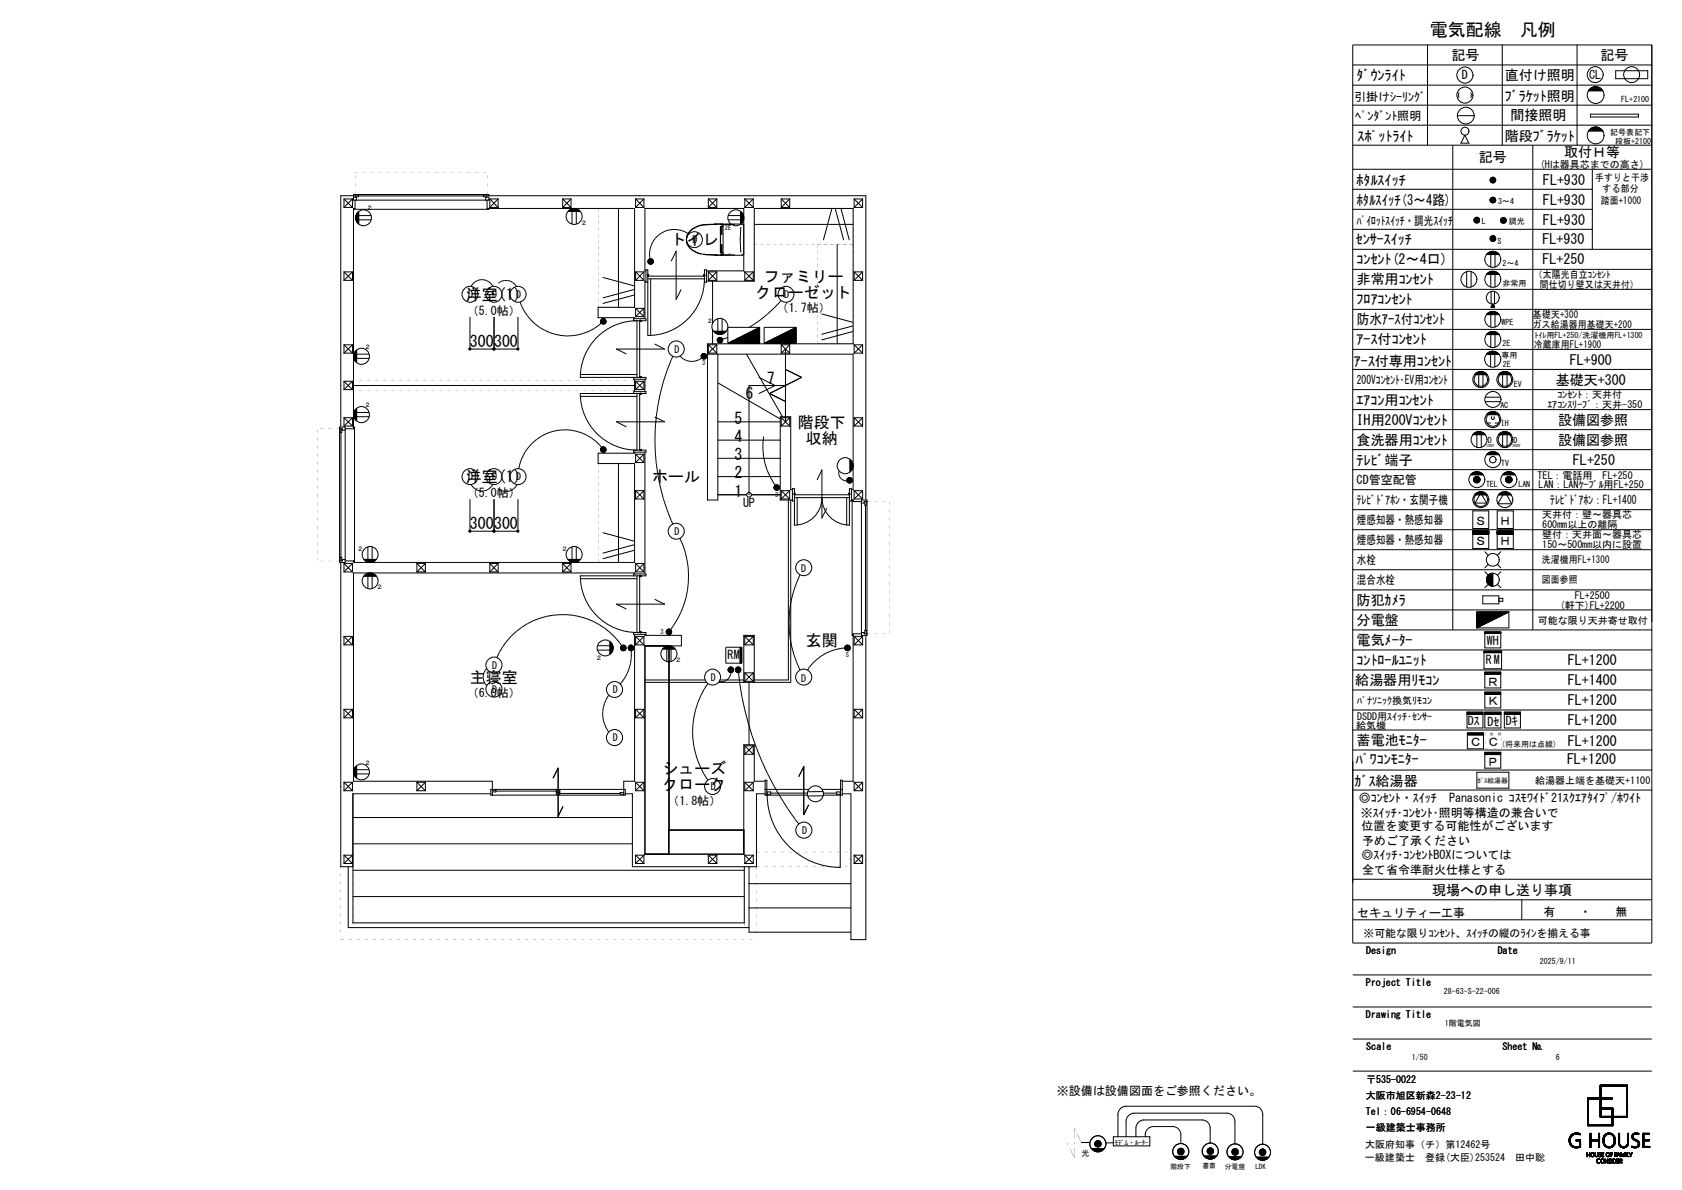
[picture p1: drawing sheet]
<svg xmlns="http://www.w3.org/2000/svg" width="420mm" height="297mm" viewBox="0 0 420 297" stroke-linecap="round" stroke-linejoin="round" font-family="sans-serif">
<defs><g id="words">
<text font-size="4.5" x="357" y="8.9">電気配線　凡例</text>
<g font-size="4">
<text x="167.4" y="61.3">トイレ</text>
<text x="190.7" y="70.4">ファミリー</text>
<text x="116.3" y="74.9">洋室(1)</text>
<text x="188.7" y="74.3">クローゼット</text>
<text x="117.3" y="86.6">300</text>
<text x="123.4" y="86.6">300</text>
<text x="191.5" y="95.8">7</text>
<text x="186.1" y="99.7">6</text>
<text x="183.4" y="105.7">5</text>
<text x="199.2" y="106.8">階段下</text>
<text x="183.4" y="110.3">4</text>
<text x="201.3" y="110.7">収納</text>
<text x="183.4" y="119.4">2</text>
<text x="183.4" y="114.9">3</text>
<text x="116.3" y="120.4">洋室(1)</text>
<text x="162.9" y="120.4">ホール</text>
<text x="183.4" y="124">1</text>
<text x="117.3" y="132">300</text>
<text x="123.4" y="132">300</text>
<text x="201.3" y="161.3">玄関</text>
<text x="117.3" y="170.4">主寝室</text>
<text x="165.4" y="193.2">シューズ</text>
<text x="165.4" y="197.2">クローク</text>
</g>
<g font-size="3.5">
<text x="362.4" y="15">記号</text>
<text x="399.6" y="15">記号</text>
<text x="338.8" y="20">ﾀﾞｳﾝﾗｲﾄ</text>
<text x="375.7" y="20">直付け照明</text>
<text x="375.8" y="25.2">ﾌﾞﾗｹｯﾄ照明</text>
<text x="377.1" y="29.8">間接照明</text>
<text x="339" y="35.3">ｽﾎﾟｯﾄﾗｲﾄ</text>
<text x="375.8" y="35.1">階段ﾌﾞﾗｹｯﾄ</text>
<text x="369.2" y="40.5">記号</text>
<text x="390.6" y="39.3">取付Ｈ等</text>
<text x="338.8" y="46.2">ﾎﾀﾙｽｲｯﾁ</text>
<text x="385.3" y="46.2">FL+930</text>
<text x="338.8" y="51.2">ﾎﾀﾙｽｲｯﾁ(3～4路)</text>
<text x="385.3" y="51.2">FL+930</text>
<text x="385.3" y="56.2">FL+930</text>
<text x="338.5" y="60.9">ｾﾝｻｰｽｲｯﾁ</text>
<text x="338.8" y="66">ｺﾝｾﾝﾄ(2～4口)</text>
<text x="385.1" y="65.8">FL+250</text>
<text x="385.1" y="60.8">FL+930</text>
<text x="338.8" y="71">非常用ｺﾝｾﾝﾄ</text>
<text x="338.8" y="76">ﾌﾛｱｺﾝｾﾝﾄ</text>
<text x="338.8" y="81">防水ｱｰｽ付ｺﾝｾﾝﾄ</text>
<text x="338.8" y="86">ｱｰｽ付ｺﾝｾﾝﾄ</text>
<text x="338.1" y="91.2">ｱｰｽ付専用ｺﾝｾﾝﾄ</text>
<text x="388.5" y="96">基礎天+300</text>
<text x="392" y="91">FL+900</text>
<text x="338.8" y="101">ｴｱｺﾝ用ｺﾝｾﾝﾄ</text>
<text x="338.8" y="106">IH用200Vｺﾝｾﾝﾄ</text>
<text x="389" y="106.1">設備図参照</text>
<text x="338.8" y="111">食洗器用ｺﾝｾﾝﾄ</text>
<text x="389" y="111.1">設備図参照</text>
<text x="338.8" y="116">ﾃﾚﾋﾞ端子</text>
<text x="392.8" y="116">FL+250</text>
<text x="338.8" y="151">防犯ｶﾒﾗ</text>
<text x="338.8" y="156">分電盤</text>
<text x="338.8" y="161">電気ﾒｰﾀｰ</text>
<text x="338.8" y="166">ｺﾝﾄﾛｰﾙﾕﾆｯﾄ</text>
<text x="391.5" y="166">FL+1200</text>
<text x="338.4" y="170.9">給湯器用ﾘﾓｺﾝ</text>
<text x="391.5" y="171">FL+1400</text>
<text x="391.5" y="176">FL+1200</text>
<text x="338.8" y="186">蓄電池ﾓﾆﾀｰ</text>
<text x="391.5" y="181">FL+1200</text>
<text x="338.5" y="190.7">ﾊﾟﾜｺﾝﾓﾆﾀｰ</text>
<text x="391.3" y="190.7">FL+1200</text>
<text x="391.5" y="186.1">FL+1200</text>
<text x="338.2" y="196.2">ｶﾞｽ給湯器</text>
<text x="357.6" y="223.3">現場への申し送り事項</text>
</g>
<g font-size="3">
<text x="365" y="19.8">D</text>
<text x="396.8" y="19.7">CL</text>
<text x="338.1" y="25.1">引掛けｼｰﾘﾝｸﾞ</text>
<text x="338.4" y="29.9">ﾍﾟﾝﾀﾞﾝﾄ照明</text>
<text x="338.8" y="56.1">ﾊﾟｲﾛｯﾄｽｲｯﾁ・調光ｽｲｯﾁ</text>
<text x="193.9" y="78">（1.7帖）</text>
<text x="116.6" y="78.5">（5.0帖）</text>
<text x="338.8" y="95.8">200Vｺﾝｾﾝﾄ･EV用ｺﾝｾﾝﾄ</text>
<text x="116.6" y="124">（5.0帖）</text>
<text x="338.8" y="120.8">CD管空配管</text>
<text x="338.8" y="125.8">ﾃﾚﾋﾞﾄﾞｱﾎﾝ・玄関子機</text>
<text x="387.1" y="125.8">ﾃﾚﾋﾞﾄﾞｱﾎﾝ：FL+1400</text>
<text x="185.5" y="126.7">UP</text>
<text x="338.8" y="130.8">煙感知器・熱感知器</text>
<text x="368.3" y="131">Ｓ</text>
<text x="374.4" y="131">Ｈ</text>
<text x="338.8" y="135.8">煙感知器・熱感知器</text>
<text x="368.3" y="136">Ｓ</text>
<text x="374.4" y="136">Ｈ</text>
<text x="338.8" y="140.8">水栓</text>
<text x="338.8" y="145.8">混合水栓</text>
<text x="371.3" y="161">WH</text>
<text x="181.7" y="164.4">RM</text>
<text x="371" y="165.8">RM</text>
<text x="371.3" y="171.1">Ｒ</text>
<text x="116.6" y="174.1">（6.0帖）</text>
<text x="371.3" y="176.1">Ｋ</text>
<text x="366.5" y="181.1">Dｽ</text>
<text x="371.4" y="181.1">Dｾ</text>
<text x="376" y="181">Dｷ</text>
<text x="366.9" y="186.3">Ｃ</text>
<text x="371.3" y="191.1">Ｐ</text>
<text x="371.3" y="186.3">Ｃ</text>
<text x="166.6" y="200.8">（1.8帖）</text>
<text x="339.3" y="200.2">◎ｺﾝｾﾝﾄ・ｽｲｯﾁ　Panasonic ｺｽﾓﾜｲﾄﾞ21ｽｸｴｱﾀｲﾌﾟ/ﾎﾜｲﾄ</text>
<text x="339.8" y="203.9">※ｽｲｯﾁ･ｺﾝｾﾝﾄ･照明等構造の兼合いで</text>
<text x="339.9" y="207.3">位置を変更する可能性がございます</text>
<text x="339.9" y="214.5">◎ｽｲｯﾁ･ｺﾝｾﾝﾄBOXについては</text>
<text x="340.1" y="210.9">予めご了承ください</text>
<text x="340.1" y="218.1">全て省令準耐火仕様とする</text>
<text x="338.9" y="228.8">セキュリティー工事</text>
<text x="385.4" y="228.6">有　　・　　無</text>
<text x="263.9" y="273.3">※設備は設備図面をご参照ください。</text>
</g>
<text font-size="2.7" x="340.5" y="233.8">※可能な限りｺﾝｾﾝﾄ、ｽｲｯﾁの縦のﾗｲﾝを揃える事</text>
<g font-size="2.5">
<text x="384.5" y="41.9">(Hは器具芯までの高さ)</text>
<text x="398.3" y="45.1">手すりと干渉</text>
<text x="400.2" y="47.9">する部分</text>
<text x="399.8" y="50.8">踏面+1000</text>
<text x="172.9" y="60.7">D</text>
<text x="383" y="69.5">（太陽光自立ｺﾝｾﾝﾄ</text>
<text x="384.5" y="71.8">間仕切り壁又は天井付）</text>
<text x="116.9" y="74.4">D</text>
<text x="122.9" y="74.4">D</text>
<text x="128.9" y="74.4">D</text>
<text x="195.8" y="74.4">D</text>
<text x="382.7" y="81.8">ガス給湯器用基礎天+200</text>
<text x="382.8" y="79.4">基礎天+300</text>
<text x="168.4" y="88">D</text>
<text x="383" y="86.9">冷蔵庫用FL+1900</text>
<text x="386.4" y="101.9">ｴｱｺﾝｽﾘｰﾌﾞ：天井-350</text>
<text x="388.9" y="99.4">ｺﾝｾﾝﾄ：天井付</text>
<text x="116.9" y="119.8">D</text>
<text x="122.9" y="119.8">D</text>
<text x="128.9" y="119.8">D</text>
<text x="383.9" y="119.5">TEL：電話用　FL+250</text>
<text x="384.2" y="121.8">LAN：LANｹｰﾌﾞﾙ用FL+250</text>
<text x="385.1" y="129.4">天井付：壁～器具芯</text>
<text x="385.1" y="131.9">600mm以上の離隔</text>
<text x="168.4" y="133.5">D</text>
<text x="385.1" y="136.9">150～500mm以内に設置</text>
<text x="385.1" y="134.4">壁付：天井面～器具芯</text>
<text x="200.1" y="142.8">D</text>
<text x="382.7" y="140.6">洗濯機用FL+1300</text>
<text x="382.7" y="145.6">図面参照</text>
<text x="393.2" y="149.4">FL+2500</text>
<text x="384" y="155.8">可能な限り天井寄せ取付</text>
<text x="389.5" y="151.9">(軒下)FL+2200</text>
<text x="122.9" y="166.9">D</text>
<text x="122.9" y="172.9">D</text>
<text x="153" y="173">D</text>
<text x="177.5" y="169.9">D</text>
<text x="200.1" y="170.1">D</text>
<text x="338.9" y="179.6">DSDD用ｽｲｯﾁ･ｾﾝｻｰ</text>
<text x="338.9" y="175.6">ﾊﾟﾅｿﾆｯｸ換気ﾘﾓｺﾝ</text>
<text x="153" y="185">D</text>
<text x="338.7" y="181.9">給気機</text>
<text x="177.5" y="197.2">D</text>
<text x="383.3" y="195.7">給湯器上端を基礎天+1100</text>
<text x="200.3" y="208.1">D</text>
<text x="341.1" y="238.1">Design</text>
<text x="374" y="238.1">Date</text>
<text x="341.1" y="246.1">Project Title</text>
<text x="341.1" y="254.1">Drawing Title</text>
<text x="341.1" y="262.1">Scale</text>
<text x="375.2" y="262.1">Sheet №</text>
<text x="341" y="274.2">大阪市旭区新森2-23-12</text>
<text x="341.1" y="270.2">〒535-0022</text>
<text x="341.1" y="278.2">Tel：06-6954-0648</text>
<text x="340.9" y="286.6">大阪府知事（チ）第12462号</text>
<text x="341.1" y="282.2">一級建築士事務所</text>
<text x="340.8" y="289.8">一級建築士　登録(大臣)253524　田中聡</text>
</g>
<g font-size="2">
<text x="404.8" y="25.6">FL+2100</text>
<text x="402.1" y="33.7">記号表記下</text>
<text x="403.3" y="35.9">段板+2100</text>
<text x="374.1" y="50.9">3～4</text>
<text x="370" y="55.9">L</text>
<text x="376.8" y="55.8">調光</text>
<text x="373.9" y="60.9">S</text>
<text x="375.2" y="71.3">非常用</text>
<text x="375.2" y="66.3">2～4</text>
<text x="374.9" y="81.2">WPE</text>
<text x="374.9" y="89.3">専用</text>
<text x="375.2" y="86.3">2E</text>
<text x="383.2" y="84.3">ﾄｲﾚ用FL+250/洗濯機用FL+1300</text>
<text x="375.2" y="91.7">2E</text>
<text x="374.6" y="101.7">AC</text>
<text x="378" y="96.6">EV</text>
<text x="374.8" y="106.3">IH</text>
<text x="371.5" y="110.4">D</text>
<text x="378" y="110.4">D</text>
<text x="374.8" y="116.4">TV</text>
<text x="371.1" y="121.6">TEL</text>
<text x="379.1" y="121.6">LAN</text>
<text x="374.8" y="186.6">(将来用は点線)</text>
<text x="384.5" y="240.7">2025/9/11</text>
<text x="360.5" y="248.1">28-63-S-22-006</text>
<text x="360.8" y="256.2">1階電気図</text>
<text x="352.5" y="264.7">1/50</text>
<text x="388.5" y="264.7">6</text>
<text x="270.1" y="288.5">光</text>
</g>
<g font-size="1.7">
<text x="368.9" y="195.3">ｶﾞｽ給湯器</text>
<text x="278.3" y="285.8">ﾓﾃﾞﾑ・ﾙｰﾀｰ</text>
<text x="292.3" y="291.7">階段下</text>
<text x="300.2" y="291.6">書斎</text>
<text x="305.8" y="291.8">分電盤</text>
<text x="313.5" y="291.9">LDK</text>
</g>
<g font-size="1.6">
<text x="91.5" y="52.5">２</text>
<text x="145" y="56.1">２</text>
<text x="181" y="57.4">2E</text>
<text x="176.5" y="80.5">２</text>
<text x="91" y="87.1">２</text>
<text x="175.3" y="91.2">3</text>
<text x="91" y="101.6">２</text>
<text x="193.5" y="124">3</text>
<text x="89.2" y="137.5">２</text>
<text x="140.2" y="137.5">２</text>
<text x="94" y="147.1">２</text>
<text x="164.9" y="158.3">3</text>
<text x="148.8" y="164.7">２</text>
<text x="168.6" y="165.3">２</text>
<text x="211.2" y="164">S</text>
<text x="91" y="190.8">２</text>
</g>
<g font-size="1">
<text x="371.1" y="111.7">100V</text>
<text x="377.7" y="111.5">200V</text>
</g>
</g></defs>
<g fill="none" stroke="#000" stroke-width=".25">
<path d="M337.8 11.2h74.7v224.2h-74.7zM337.8 16.2h74.7M356.4 11.2v25M375.1 11.2v25M393.8 11.2v25M403.4 17.7h8v1.9h-8zM337.8 21.3h74.7M337.8 26.2h74.7M337.8 31.2h74.7M337.8 36.2h74.7M362.8 36.2v121M363.9 28.9h4.2"/>
<path d="M364.3 23.2v1.1M365.8 33.7l1 2h-2zM367.3 23.2v1.1M382.7 36.2v121M396.6 22.7h3.7a2.11 2.11 0 0 0-3.7 0M396.6 32.7h3.7M396.6 32.8a2.11 2.11 0 0 1 3.7 0M396.7 22.6h3.4M396.7 32.6h3.4M396.8 22.4h3.2M396.8 32.5h3.2M396.9 22.3h3"/>
<path d="M396.9 32.3h3M397.1 22.1h2.7M397.1 32.2h2.7M397.1 28.5h12v.7h-12zM397.3 22h2.3M397.3 32h2.3M397.5 21.8h1.8M397.5 31.9h1.8M397.9 21.7h1M397.9 31.7h1M85.9 49.7h2.1M85.9 49.7v2.1"/>
<path d="M85.9 51.8h2.1M85.9 49.7l2.1 2.1M88 49.7v2.1M88 49.7l-2.1 2.1M88.3 48.6h33.7v1.4h-33.7zM88.3 48.9h-3.2v57.7M88.6 50v2h-.3v55h-2.1M88.6 48.7h.9v.4h-.9M88.6 48.6v.7h.4v.7M88.9 53.8v1.1M88.9 53.6v1.5M89 53.5v1.7"/>
<path d="M89 53.3v2M89.2 53.2v2.3M89.2 53.1v2.5M89.3 53v2.7M89.3 53v2.8M89.4 52.9v2.9M89.5 52.8v3M89.5 48.9h31.2M89.5 52.8v3.1M89.6 54.9h3.1M89.6 53.8h3.1M89.6 52.7v3.3"/>
<path d="M121.6 50v2h36.9v24.7h-9.1v2.6h9.1v.2M121.6 48.7h-.9v.4h.9M121.6 48.6v.7h-.3v.7M122 52v.2h-33.7M122 48.9h94.2v75.9M122.3 49.7h2.1M122.3 51.8h2.1M122.3 49.7v2.1M122.3 49.7l2.1 2.1M124.4 49.7v2.1M124.4 49.7l-2.1 2.1M140.5 49.7h2.1"/>
<path d="M140.5 51.8h2.1M140.5 49.7v2.1M140.5 49.7l2.1 2.1M141.8 52.8h3.1M141.8 52.7h3.1M141.9 52.7h3M141.9 52.6h2.9M142 52.6h2.7M142.1 52.5h2.5M142.3 52.3h2.1M142.5 52.2h1.7M142.6 49.7v2.1"/>
<path d="M142.6 49.7l-2.1 2.1M142.6 52.2h1.5M142.8 52.8v3.1M143.9 52.8v3.1M154.4 52v24.7M158.7 49.7h2.1M158.7 51.8h2.1M158.7 49.7v2.1M158.7 49.7l2.1 2.1M160.8 49.7v2.1M160.8 49.7l-2.1 2.1M171.4 59.2a3.2 3.2 0 0 0 1.5 3.2"/>
<path d="M171.5 59.2l-.1 .6M172 58.4a6.2 6.2 0 0 0-7-.1 6.2 6.2 0 0 0-2.7 6.3M172.4 57.6l-.8 1-.2 .6M172.4 57.6l-.9 1.6M172.9 57.1l-.5 .5M174.2 56.5l-1.3 .6M174.2 56.5l-1.3 .7M175.8 56.1l-1.6 .4M176.9 49.7h2.1M176.9 49.7l2.1 2.1M176.9 51.8h2.1M176.9 49.7v2.1"/>
<path d="M178.5 56l7-.1 .2 .3M178.5 56l-2.7 .1M179 49.7l-2.1 2.1M179 49.7v2.1M179.1 56l-3.3 .1M179.1 55.9l-.6 .1M179.9 56.6v6.5M179.9 56.6v6.4h.4l-.1-1.9M179.9 56.6h.4l-.1 1.9M179.9 56h.7M179.9 55.9l.2 .1M180 56.5h.5"/>
<path d="M180.1 56h.4v.5M180.1 56.6v1.8M180.2 56.6v1.8M180.2 58.5h-.3M180.2 58.5h-.1M180.5 56.5h-.1M180.6 56v7.6M180.6 56h.8M181.4 56h2M181.8 54.9h3.2M181.8 53.8h3.2M182 56.1l.2 .2"/>
<path d="M185 52.7v3.3M185 52.8v3.1M185 56.7l-.2 3.1 .2 3.1M185.1 52.9v2.9M185.2 53v2.7M185.3 53.1v2.5M185.3 56v.1M185.3 53.2v2.3M185.4 53.3v2.2M185.5 53.3v2M185.5 53.5v1.7M185.6 53.6v1.5"/>
<path d="M185.6 53.8v1.1M186 49.7h2.1M186 51.8h2.1M186 49.7v2.1M186 49.7l2.1 2.1M188.1 49.7v2.1M188.1 49.7l-2.1 2.1M188.3 56h24.7M195.1 49.7h2.1M195.1 51.8h2.1M195.1 49.7v2.1M195.1 49.7l2.1 2.1"/>
<path d="M197.2 49.7l-2.1 2.1M197.2 49.7v2.1M207.7 52.2l-2.1 7.7M208.6 52.2l2.1 7.7M210 52.2l2 7.7M213.3 49.7h2.1M213.3 51.8h2.1M213.3 49.7v2.1M213.3 49.7l2.1 2.1M215.4 49.7v2.1M215.4 49.7l-2.1 2.1M337.8 42.2h74.7"/>
<path d="M337.8 47.2h59.8M337.8 52.2h59.8M337.8 57.2h59.8M368 54.9h1.4M368.1 55.1h1.3M368.1 54.8h1.3M368.1 55.2h1.3M368.1 54.7h1.3M368.2 55.4h1.1M368.2 54.5h1.1M368.3 55.5h.9M368.3 54.4h.9"/>
<path d="M372.1 49.8h1.3M372.1 50h1.4M372.1 50.1h1.3M372.1 49.7h1.3M372.1 50.2h1.3M372.2 49.5h1.1M372.2 50.4h1.1M372.2 44.5v.9M372.2 59.1v.8M372.3 49.4h.9M372.3 50.5h.9M372.3 44.4v1.1"/>
<path d="M372.3 59v1.1M372.5 44.3v1.3M372.5 58.9v1.3M372.6 44.3v1.3M372.6 58.8v1.4M372.7 44.2v1.4M372.7 58.8v1.4M372.9 44.3v1.3M372.9 58.8v1.4M373 44.3v1.3M373 58.9v1.3M373.2 44.4v1.1"/>
<path d="M373.2 59v1.1M373.3 44.5v.9M373.3 59.1v.8M374.7 55h1.4M374.7 55.2h1.4M374.7 54.9h1.4M374.7 55.3h1.3M374.7 54.7h1.3M374.8 55.4h1.2M374.8 54.6h1.2M374.9 55.6h.9M374.9 54.4h.9"/>
<path d="M397.6 42.2v20M85.9 67.9h2.1M85.9 67.9v2.1M85.9 70h2.1M85.9 67.9l2.1 2.1M88 67.9v2.1M88 67.9l-2.1 2.1M117.3 79.1v8h12v-8M123.1 71.5a3 3 0 0 0-2.8-1.7 3 3 0 0 0-2.7 1.7M123.4 79.1v8M124.4 70.7a3 3 0 0 1 4.5 .8M128.9 71.5h.1"/>
<path d="M129.9 75.4a12.6 12.6 0 0 0 20.2 5.2M150.6 69.3l7.7 2M158.2 79.5h3.1v.6h-1.3v-.2l-1.8 .2zM158.3 73.7l-7.7 2M158.3 72.3l-7.7 2M158.7 67.9h2.1M158.7 70h2.1M158.7 67.9v2.1M158.7 77v2M158.7 67.9l2.1 2.1M158.7 79h2.1M158.7 77h2.1"/>
<path d="M158.7 77l2.1 2M160.8 67.9v2.1M160.8 77v2M160.8 67.9l-2.1 2.1M160.8 77l-2.1 2M161.3 67.6h-.3v-15.6h24.7v15.6h-9.3M161.3 70.2h-.3v9.3M161.8 69.6h14.1a14.1 14.1 0 0 1-14.1 14.1v-16.3h-.5v3h.5M161.8 68.5h.2v.4M161.8 68.9h14.1M162.3 65.1h.3v.3h-.3zM162.3 65.2h.3v.2h-.3z"/>
<path d="M162.4 65.2h.2v.2h-.2zM162.4 65.2l.1 .1zM162.5 69.6v14.1M167.6 65.1l1.2-2.4v12l1.3-2.4M171.6 61l1.3 1.4M172.9 62.4l1.3 .7M174.2 63.1l2.5 .4 2.4 .1M175.8 63.5l4.6 .1M175.9 68.5h-.2v.4M175.9 67.4h.5v3h-.5v-1.6h.1zM176.4 70.2h11.9v-18.2h24.7v33.8h-36.3v39h2.5v-36.4M176.9 67.9h2.1"/>
<path d="M176.9 67.9l2.1 2.1M176.9 70h2.1M176.9 67.9v2.1M177.9 70.2v10.4M179 67.9v2.1M179 67.9l-2.1 2.1M179.2 79.5v3.2M179.9 61.1h.3M180 63.1h.5v.5M180.1 61.3v1.7M180.1 61.1h.1M180.2 61.3v1.7"/>
<path d="M180.3 79.5v3.2M180.6 63.6h-.7M180.6 63.6h2.8M182.2 63.4l-.2 .1M185.3 63.5h.1M185.7 63.5l-.4 .2h-6.8M186 67.9h2.1M186 67.9l2.1 2.1M186 70h2.1M186 67.9v2.1M188.1 67.9v2.1M188.1 67.9l-2.1 2.1"/>
<path d="M195 75a32.3 32.3 0 0 1-7.9 6.7M205.2 78.4l7.7 2M209 61v24.8M213.3 67.9h2.1M213.3 70h2.1M213.3 67.9l2.1 2.1M213.3 67.9v2.1M215.4 67.9v2.1M215.4 67.9l-2.1 2.1M337.8 62.2h74.7M337.8 77.2h74.7M337.8 72.2h74.7"/>
<path d="M337.8 67.2h74.7M366.2 67.8v3.8M367.3 67.8v3.8M371.1 63.5h3.3M371.1 78.5h3.3M371.1 68.5h3.3M371.2 63.5h3.1M371.2 78.5h3.1M371.3 63.4h3M371.3 78.4h3M371.3 68.4h3M371.3 63.4h2.9"/>
<path d="M371.3 78.4h2.9M371.3 63.3h2.8M371.3 78.3h2.8M371.3 68.3h2.8M371.4 63.2h2.7M371.4 78.2h2.7M371.4 68.2h2.7M371.5 63.2h2.5M371.5 68.2h2.5M371.6 63.1h2.3M371.6 78.1h2.3M371.6 68.1h2.3"/>
<path d="M371.6 63h2.2M371.8 63h2M371.8 78h2M371.8 67.9h2M371.9 62.9h1.7M371.9 77.9h1.7M372 62.9h1.5M372 67.9h1.5M372.2 62.8h1.1M372.2 77.8h1.1M372.2 67.8h1.1M372.2 63.5v3.2"/>
<path d="M372.2 68.5v3.1M372.2 78.5v3.2M372.3 72.8v3.1M372.4 76.6v.1M372.4 62.7h.7M372.4 67.7h.7M372.4 76.4v.3M372.5 76.3v.4M372.6 76.2v.5M372.6 76.1v.6M372.7 76v.7M372.7 75.9v.8"/>
<path d="M372.7 75.9l.5 .8h-.9zM372.8 75.9v.8M372.8 76v.7M372.9 76.2v.5M373 76.2v.5M373 76.4v.3M373.1 76.5v.2M373.2 72.8v3.1M373.2 76.6v.1M373.3 63.5v3.2M373.3 68.5v3.1M373.3 78.5v3.2"/>
<path d="M85.9 97.2h2.1M85.9 86.1v2M85.9 95.2v2M85.9 88.1h2.1M85.9 86.1h2.1M85.9 86.1l2.1 2M85.9 95.2h2.1M85.9 95.2l2.1 2M88 86.1v2M88 95.2v2M88 86.1l-2.1 2M88 95.2l-2.1 2"/>
<path d="M88.3 96.2h70.2M88.3 88.3v1.2M88.4 88.2v1.5M88.5 88.1v1.7M88.5 87.9v2M88.6 87.8v2.2M88.6 87.8v2.3M88.7 87.7v2.5M88.8 87.6v2.7M88.9 87.5v2.9M89 87.4v3.1M89.1 88.4h3.1"/>
<path d="M89.1 87.3v3.2M89.1 89.5h3.1M144.9 93.5h14.1M144.9 98.2h16.4v-.5h-3.1v.5M144.9 98.9h14.1M150.5 80h.3v.4h-.3zM150.5 80.1h.3v.2h-.3zM150.6 80.1l.1 .2zM150.6 80.2l.1 .1zM158.2 94.2v.5h3.1v-.5h-16.4a14.2 14.2 0 0 1 14.1-14.1v14.1M158.5 94.7v3M158.7 97.2h2.1"/>
<path d="M158.7 95.2h2.1M158.7 95.2v2M158.7 95.2l2.1 2M159 98.2v14.2a14.1 14.1 0 0 1-14.1-14.1M159.7 80.1v14.1M159.7 98.2v14.2M159.7 94h.4v.2M160.1 80.1v.1h-.4M160.1 98.2v.2h-.4M160.8 95.2v2M160.8 95.2l-2.1 2M161 94.7v3"/>
<path d="M163.5 85.9l2.4 1.2h-12l2.4 1.2M168 88.9a51 51 0 0 0 0 41.9M169.8 88.9a3.9 3.9 0 0 0 5.4 .5M175.6 88.8h.3v.3h-.3zM175.7 88.8h.2v.2h-.2zM175.7 88.9l.1 .1zM176.7 88.4h36.3v33.8h-.4M176.9 88.1h2.1M176.9 86.1h2.1M176.9 86.1v2M176.9 86.1l2.1 2M177.9 82.3v3.5"/>
<path d="M178.1 82.7h3.3M178.2 82.7h3.1M178.3 82.8h3M178.3 82.8h2.9M178.4 82.9h2.7M178.4 83h2.7M178.5 83h2.5M178.6 83.1h2.3M178.6 83.1h2.2M178.8 83.2h2M178.9 83.3h1.7M179 83.3h1.5"/>
<path d="M179 86.1v2M179 86.1l-2.1 2M179.2 83.4h1.1M179.2 95.5l15.6 9.1M179.4 83.4h.7M179.6 84.7h.3v.4h-.3zM179.6 84.8h.3v.2h-.3zM179.7 84.8l.1 .2zM179.7 84.9l.1 .1zM181.7 84.2l-1.3 .5M181.7 81.9v3.8M181.7 81.7h8"/>
<path d="M181.9 85.6h7.8M182.1 85.5h7.6M182.2 85.5h7.5M182.3 85.4h7.4M182.4 85.3h7.3M182.5 85.3h7.2M182.6 85.2h7.1M182.7 85.2h7M182.9 85.1h6.8M183 85h6.7M183.2 85h6.5M183.3 84.9h6.4"/>
<path d="M183.4 84.8h6.3M183.5 84.8h6.2M183.7 84.7h6M183.8 84.7h5.9M183.9 84.6h5.8M184 84.5h5.7M184.1 84.5h5.6M184.2 84.4h5.5M184.5 84.3h5.2M184.6 84.3h5.1M184.7 84.2h5M184.8 84.2h4.9"/>
<path d="M184.9 84.1h4.8M185 84h4.7M185.1 84h4.6M185.3 83.9h4.4M185.4 83.9h4.3M185.5 83.8h4.2M185.6 83.7h4.1M185.8 83.7h3.9M185.9 83.6h3.8M186.1 83.5h3.6M186.2 83.5h3.5M186.3 83.4h3.4"/>
<path d="M186.4 83.4h3.3M186.4 88.4l9 15.6M186.6 83.3h3.1M186.6 83.2h3.1M186.8 83.1h2.9M186.9 83.1h2.8M187 83h2.7M187.1 83h2.6M187.4 82.9h2.3M187.5 82.8h2.2M187.7 82.7h2M187.9 82.6h1.8"/>
<path d="M188 82.5h1.7M188.2 82.5h1.5M188.3 82.4h1.4M188.4 82.3h1.3M188.5 82.3h1.2M188.6 82.2h1.1M188.8 82.2h.9M189 82.1h.7M189.1 82h.6M189.2 82h.5M189.3 81.9h.4M189.4 81.8h.3"/>
<path d="M189.5 94.2l4 2-4 2M189.5 81.8h.2M189.7 81.7l-8 4M189.7 81.7v4h-8M190.9 85.6h7.9M191 85.6h7.8M191.2 85.5h7.6M191.3 85.5h7.5M191.4 85.4h7.4M191.5 85.3h7.3M191.6 85.3h7.2M191.7 85.2h7.1"/>
<path d="M191.8 85.2h7M192 85.1h6.8M192.2 85h6.6M192.3 85h6.5M192.4 84.9h6.4M192.5 84.8h6.3M192.6 84.8h6.2M192.8 84.7h6M192.9 84.7h5.9M193 84.6h5.8M193.1 84.5h5.7M193.3 84.5h5.5"/>
<path d="M193.3 84.4h5.5M193.6 84.3h5.2M193.7 84.3h5.1M193.8 84.2h5M193.9 84.2h4.9M194 84.1h4.8M194.1 84h4.7M194.2 84h4.6M194.4 83.9h4.4M194.5 83.9h4.3M194.6 83.8h4.2M194.7 83.7h4.1"/>
<path d="M194.9 83.7h3.9M195 83.6h3.8M195.1 88.1h2.1M195.1 86.1h2.1M195.1 86.1v2M195.1 86.1l2.1 2M195.2 83.5h3.6M195.3 83.5h3.5M195.4 83.4h3.4M195.5 83.4h3.3M195.7 83.3h3.1M195.7 83.2h3.1"/>
<path d="M195.9 83.1h2.9M196 83.1h2.8M196.1 96.2h-9.1v27.3M196.1 87.1v18.2M196.1 92.2l4.1 2-8 4 3.9 2M196.1 83h2.7M196.2 83h2.6M196.5 82.9h2.3M196.6 82.8h2.2M196.8 82.7h2M197 82.6h1.8M197.1 82.5h1.7"/>
<path d="M197.2 86.1v2M197.2 86.1l-2.1 2M197.3 82.5h1.5M197.4 82.4h1.4M197.5 82.3h1.3M197.6 82.3h1.2M197.7 82.2h1.1M197.9 82.2h.9M198.1 82.1h.7M198.2 82h.6M198.3 82h.5M198.4 81.9h.4"/>
<path d="M198.5 81.8h.3M198.6 81.8h.2M198.8 81.7v4h-8M198.8 81.7h-8v4M198.8 81.7l-8 4M212.9 82.8l-7.7 2M212.9 81.4l-7.7 2M213.3 88.1h2.1M213.3 86.1h2.1M213.3 86.1v2M213.3 86.1l2.1 2M215.4 86.1v2"/>
<path d="M215.4 86.1l-2.1 2M337.8 82.2h74.7M337.8 87.2h74.7M337.8 97.2h74.7M337.8 92.2h74.7M368.2 93.5h3.1M368.3 93.3h2.9M368.4 93.2h2.7M368.6 93.1h2.3M368.8 93h2M368.9 92.9h1.7M369 92.9h1.5"/>
<path d="M369.2 92.8h1.1M369.2 93.5v3.1M369.4 92.8h.7M370.3 93.5v3.1M370.8 99.1h3.9M371.1 83.5h3.3M371.1 88.5h3.2M371.2 83.5h3.1M371.2 88.4h3.1M371.2 88.3h3M371.3 83.4h3M371.3 83.4h2.9"/>
<path d="M371.3 88.2h2.8M371.4 83.2h2.7M371.5 88.1h2.5M371.6 83.1h2.3M371.6 88h2.2M371.8 83h2M371.8 87.9h1.8M372 87.8h1.5M372 82.9h1.5M372.2 82.8h1.1M372.2 88.5v3.1M372.2 83.5v3.2"/>
<path d="M372.4 87.7h.6M373.3 88.5v3.1M373.3 83.5v3.2M374.1 93.5h3.3M374.2 93.5h3.1M374.3 93.3h2.9M374.4 93.2h2.7M374.6 93.1h2.3M374.7 93h2.1M374.9 92.9h1.7M375 92.9h1.5M375.2 92.8h1.1"/>
<path d="M375.2 93.5v3.1M375.4 92.8h.7M376.3 93.5v3.1M84.8 106.6h1.4v33.8h-1.4zM84.8 107h.7v.4h.7M85 107v.9h.3v-.9M85.1 107.9v31.2M85.9 104.3v2M85.9 106.3h2.1M85.9 104.3h2.1M85.9 104.3l2.1 2M88 104.3v2"/>
<path d="M88 104.3l-2.1 2M88.3 106.6h.2v33.8M88.3 102.9v1.2M88.4 102.7v1.5M88.5 102.6v1.8M88.5 102.5v2M88.6 102.4v2.2M88.6 102.3v2.3M88.7 102.2v2.5M88.8 102.2v2.6M88.9 102v2.9M89 101.9v3.1"/>
<path d="M89.1 103h3.1M89.1 104h3.1M89.1 101.9v3.2M150.2 111.7a11.7 11.7 0 0 0-12-4.1 11.7 11.7 0 0 0-8.7 9.4M150.5 112.1h.3v.3h-.3zM150.5 112.1h.3v.2h-.3zM150.6 112.1l.1 .2zM150.6 112.2l.1 .1zM154.4 115.7v24.7M158.2 112.4h1.7v.1l1.4-.1v.5h-3.1zM158.5 112.9v.2h-9.1v2.6h9.1v24.7h-70.2v-.4h-2.1M158.7 113.4v2"/>
<path d="M158.7 115.4h2.1M158.7 113.4h2.1M158.7 113.4l2.1 2M159.7 112.2h.4v.2M160.8 113.4v2M160.8 113.4l-2.1 2M161 112.9v30.4M163.5 104.1l2.4 1.2h-12l2.4 1.2M179.2 119h15.6M179.2 114.4h15.6M179.2 109.9h15.6M179.2 105.3h15.6"/>
<path d="M190.7 108.9a16.7 16.7 0 0 0 2.8 12.2M195.1 106.3h2.1M195.1 104.3h2.1M195.1 104.3v2M195.1 104.3l2.1 2M197.2 104.3v2M197.2 104.3l-2.1 2M204 119.7l1.2-2.4v12l1.2-2.4M209.5 117.6a1.88 1.88 0 0 0 2 2.4M212 119.7h.3v.3h-.3zM212.1 119.8h.1v.2h-.1zM212.1 119.8l.1 .1z"/>
<path d="M212.2 114.6v3.2M212.3 114.7v3.1M212.3 114.7v3M212.5 114.8v2.8M212.6 115v2.5M212.7 115.1v2.2M212.8 115.2v2M212.8 115.3v1.8M212.9 115.5v1.5M212.9 115.7v1.1M213.3 106.3h2.1M213.3 104.3h2.1"/>
<path d="M213.3 104.3v2M213.3 104.3l2.1 2M215.4 104.3v2M215.4 104.3l-2.1 2M337.8 102.2h74.7M337.8 117.2h74.7M337.8 112.2h74.7M337.8 107.2h74.7M367.2 118.5h3.2M367.2 118.4h3.1M367.3 118.4h2.9M367.4 118.3h2.8"/>
<path d="M367.4 118.2h2.7M367.5 118.2h2.5M367.6 118.1h2.4M367.7 118h2.2M367.7 108.5h3.2M367.7 118h2M367.9 117.9h1.8M367.9 108.3h2.9M368 119.9h1.5M368 119.8h1.5M368 119.8h1.6M368 119.7h1.6"/>
<path d="M368 119.6h1.5M368 119.5h1.5M368 117.9h1.5M368 119.4h1.5M368 108.2h2.7M368 108.2h2.6M368.1 119.3h1.3M368.1 119.2h1.3M368.1 108.1h2.4M368.2 117.8h1.2M368.2 119.2h1.1M368.2 108h2.2"/>
<path d="M368.3 119.1h1M368.3 108h2M368.3 119h.9M368.4 117.7h.7M368.4 107.9h1.8M368.5 119h.6M368.6 107.9h1.5M368.7 107.8h1.2M368.8 108.5v3.1M369 107.7h.7M369.9 108.5v3.1M370.8 100.2h3.9"/>
<path d="M371.1 113.5h3.3M371.1 103.5h3.3M371.2 113.5h3.1M371.2 103.5h3.1M371.3 113.3h2.9M371.3 105.6h.9M371.3 103.3h2.9M371.4 113.2h2.7M371.4 103.2h2.7M371.5 113.2h2.5M371.6 113.1h2.3M371.6 103.1h2.3"/>
<path d="M371.6 113h2.2M371.6 103h2.2M371.7 103h2.1M371.8 113h2M371.9 112.9h1.7M371.9 102.9h1.7M372 112.9h1.5M372 102.9h1.5M372.2 112.8h1.1M372.2 102.8h1.1M372.4 104l.1 .5 .2 .2 .3-.2 .1-.5M372.4 112.7h.7"/>
<path d="M372.4 102.7h.7M373.3 105.6h.9M374.1 108.5h3.3M374.2 108.5h3.1M374.3 108.3h2.9M374.4 108.2h2.7M374.5 108.2h2.5M374.6 108.1h2.3M374.6 108h2.3M374.7 108h2.1M374.9 107.9h1.7M375 107.9h1.5"/>
<path d="M375.2 118.5h3.1M375.2 107.8h1.1M375.2 108.5v3.1M375.2 118.4h3.1M375.3 118.4h2.9M375.4 118.3h2.8M375.4 118.2h2.7M375.4 107.7h.7M375.5 118.2h2.5M375.6 118.1h2.4M375.7 118.1h2.2M375.8 118h1.9"/>
<path d="M375.9 117.9h1.8M376 119.9h1.5M376 119.8h1.5M376 119.6h1.5M376 119.5h1.5M376 120h1.5M376 119.7h1.5M376 117.9h1.5M376 119.4h1.5M376.1 119.3h1.3M376.1 119.2h1.3M376.2 117.8h1.1"/>
<path d="M376.2 119.2h1.1M376.3 119.1h.9M376.3 108.5v3.1M376.3 119h.8M376.4 117.7h.7M376.5 119h.6M85 140v-.9h.3v.9M86.2 139.7h-.7v.3h-.7M90.8 139.6h3.2M90.9 139.7h3M91 139.8h2.9M91 139.8h2.8"/>
<path d="M91.1 139.9h2.6M91.1 140h2.6M91.2 140h2.4M91.9 136.5v3.1M92.9 136.5v3.1M117.3 124.6v8h12v-8M117.6 120.9a3 3 0 0 0 2.7 1.7 3 3 0 0 0 2.7-1.7M123.4 124.6v8M129.1 120.9a3 3 0 0 1-4.8 1M141.8 139.6h3.1M141.9 139.7h3M141.9 139.8h2.9"/>
<path d="M142 139.8h2.7M142 139.9h2.7M142.1 140h2.5M142.2 140h2.3M142.8 136.5v3.1M143.9 136.5v3.1M150.6 133l7.7 2M158.3 137.4l-7.7 2M158.3 136l-7.7 2M158.7 122.5v2M158.7 124.5h2.1M158.7 122.5h2.1"/>
<path d="M158.7 122.5l2.1 2M160.8 122.5v2M160.8 122.5l-2.1 2M169.8 134.4a21.8 21.8 0 0 1-2.4 22.7M179.2 123.5h7.2M187.6 123.5h7.2M193.8 121.5h.3v.4h-.3zM193.8 121.6h.3v.2h-.3zM193.8 121.6h.2v.2h-.2zM193.9 121.6l.1 .2zM193.9 121.7h.1zM195.1 122.5v2"/>
<path d="M195.1 124.5h2.1M195.1 122.5h2.1M195.1 122.5l2.1 2M196.8 124.8v44.9h-8.5M197.2 122.5v2M197.2 122.5l-2.1 2M197.4 124.8v45.5h-17.9M197.9 122.2h-.5v-18.2h-2.6v20.8h3.1M198.4 125.1h-.5v-3.1h.5v1.2h-.2l.2 7.9a6.8 6.8 0 0 0 6.8-6.9 6.9 6.9 0 0 0 6.9 6.9v-9.1h.5v3.1h-.5M198.4 123.5h13.7M198.4 123.1h.1v.4M198.4 124.2h13.7"/>
<path d="M199.1 124.2v6.9M211.4 124.2v6.9M212.1 123.1h-.2v.4M212.6 124.8h.4v.4h2.1M212.8 124.8v33.8h.2M213.3 122.5v2M213.3 124.5h2.1M213.3 122.5h2.1M213.3 122.5l2.1 2M215.1 124.8h1.4v33.8h-1.4zM215.4 122.5v2M215.4 122.5l-2.1 2"/>
<path d="M215.9 125.2v.9h.4v-.9M216.1 126.1v31.2M216.5 125.2h-.7v.4h-.7M337.8 137.2h74.7M337.8 132.2h74.7M337.8 127.2h74.7M337.8 122.2h74.7M367.7 127.5h4v4.4h-4zM367.7 132.5h4v4.4h-4zM367.7 132.6h4M367.7 132.7h4M367.7 132.8h4"/>
<path d="M367.7 132.9h4M367.7 133h4M367.7 133.1h4M367.7 133.2h4M367.7 133.3h4M368 120h1.5M368 120.1h1.4M368.2 123.5h3.1M368.2 120.3h1.2M368.2 123.4h3.1M368.3 123.4h3M368.3 123.4h2.9"/>
<path d="M368.3 120.4h.9M368.3 123.3h2.8M368.4 120.4h.7M368.4 123.2h2.7M368.5 123.1h2.5M368.5 120.5h.5M368.6 123.1h2.3M368.7 123.1h2.1M368.8 123h2M368.9 122.9h1.7M369 122.9h1.5M369.2 122.8h1.1"/>
<path d="M369.4 122.7h.7M369.7 123l1.5 2.6h-2.9zM370.8 137.7l.8 .9M373.8 132.5h4.1v4.4h-4.1zM373.8 132.6h4.1M373.8 132.7h4.1M373.8 132.8h4.1M373.8 132.9h4.1M373.8 133h4.1M373.8 133.1h4.1M373.8 133.2h4.1M373.8 133.3h4.1"/>
<path d="M373.8 127.5h4.1v4.4h-4.1zM374.1 123.5h3.3M374.2 123.5h3.1M374.2 123.4h3.1M374.3 123.4h2.9M374.4 123.3h2.7M374.4 123.2h2.7M374.5 123.1h2.5M374.6 123.1h2.3M374.7 137.7l-.8 .9M374.7 123h2.1M374.9 122.9h1.7"/>
<path d="M375 122.9h1.5M375.2 122.8h1.1M375.8 122.7l1.7 3h-3.5zM376 120.1h1.4M376.1 120.3h1.3M376.3 120.4h.9M376.4 120.4h.7M376.5 120.5h.5M85.1 140.4v75.9h3v-18.2h34.5M85.9 140.6v2.1M85.9 158.8v2.2M85.9 142.7h2.1"/>
<path d="M85.9 140.6h2.1M85.9 140.6l2.1 2.1M85.9 158.8h2.1M85.9 158.8l2.1 2.2M88 140.6v2.1M88 158.8v2.2M88 140.6l-2.1 2.1M88 158.8l-2.1 2.2M90.8 143.8h3.2M90.9 143.7h3M91 143.6h2.9M91 143.6h2.8"/>
<path d="M91.1 143.5h2.6M91.1 143.4h2.6M91.2 143.4h2.4M91.3 140.1h2.2M91.3 143.3h2.2M91.4 143.3h2M91.4 140.1h2M91.5 140.2h1.8M91.5 143.2h1.8M91.7 140.3h1.5M91.7 143.1h1.5M91.8 143.1h1.2"/>
<path d="M91.9 143.8v3.1M92.9 143.8v3.1M104.1 142.7h2.1M104.1 140.6h2.1M104.1 140.6v2.1M104.1 140.6l2.1 2.1M106.2 140.6l-2.1 2.1M106.2 140.6v2.1M122.3 142.7h2.1M122.3 140.6h2.1M122.3 140.6v2.1M122.3 140.6l2.1 2.1"/>
<path d="M124.4 140.6v2.1M124.4 140.6l-2.1 2.1M140.5 142.7h2.1M140.5 140.6h2.1M140.5 140.6v2.1M140.5 140.6l2.1 2.1M142.3 140.1h2.1M142.4 140.1h2M142.5 140.2h1.7M142.6 140.6v2.1M142.6 140.6l-2.1 2.1M142.6 140.3h1.5"/>
<path d="M144.9 144.4h14.1M158.2 143.7v-.4h3.1v.4h-16.4a14.1 14.1 0 0 0 14.1 14.2v-14.2M158.2 157.9h3.1v.4h-3.1zM158.5 143.3v-.3h-70.2v52h34.6v3.5M158.5 158.3v36.7h-2.8v3.5M158.7 142.7h2.1M158.7 140.6h2.1M158.7 140.6v2.1M158.7 158.8v2.2M158.7 140.6l2.1 2.1M158.7 158.8h2.1M158.7 158.8l2.1 2.2"/>
<path d="M159.7 143.7v14.2M159.7 157.6h.4v.3M160.1 143.7v.2h-.4M160.8 140.6v2.1M160.8 158.8v2.2M160.8 140.6l-2.1 2.1M160.8 158.8l-2.1 2.2M161 158.3v.3h9.1v2.6h-9.1v52h24.7v-27.3h2.6v9.1h2.8M163.5 149.6l2.4 1.2h-12l2.4 1.2M166.9 157.6h.3v.2h-.3zM166.9 157.6h.2v.2h-.2zM167 157.7h.1z"/>
<path d="M167 157.6l.1 .2zM186 158.8v2.2M186 158.8h2.1M186 158.8l2.1 2.2M188.1 158.8v2.2M188.1 158.8l-2.1 2.2M199.7 143.5a27.4 27.4 0 0 0 0 23.7M213.3 158.8v2.2M213.3 158.8h2.1M213.3 158.8l2.1 2.2M215.1 157.9h.7v.3h.7M215.1 158.2h-2.1v36.8h-2.7"/>
<path d="M215.4 158.8v2.2M215.4 158.8l-2.1 2.2M215.9 158.2v-.9h.4v.9M216.2 158.6v75.9h-3.7v-36.4h-2.2M337.8 142.2h74.7M337.8 152.2h74.7M337.8 147.2h74.7M337.8 157.2h74.7M368.8 152.8h7.8M368.8 152.9h7.7M368.8 153h7.4M368.8 153.1h7.2"/>
<path d="M368.8 153.2h6.9M368.8 153.4h6.6M368.8 153.5h6.4M368.8 153.6h6.1M368.8 153.8h5.9M368.8 153.9h5.7M368.8 154h5.3M368.8 154.1h5.1M368.8 154.2h5M368.8 154.3h4.8M368.8 154.4h4.5M368.8 154.6h4.3"/>
<path d="M368.8 154.7h4M368.8 154.8h3.7M368.8 154.9h3.5M368.8 155.1h3.3M368.8 155.2h3M368.8 155.3h2.8M368.8 155.4h2.7M368.8 155.5h2.4M368.8 155.6h2.1M368.8 155.7h1.9M368.8 155.9h1.7M368.8 156h1.4"/>
<path d="M368.8 156.1h1.1M368.8 156.3h.9M368.8 156.4h.6M368.8 156.5h.4M368.8 156.5h.3M368.8 156.7h.1M369 156.6h-.2M369.4 156.4l-.6 .1M369.6 156.3h-.8M369.8 156.2h-1M370.1 156l-1.3 .1M370.2 148.7h4.1v2h-4.1z"/>
<path d="M370.4 155.9l-1.6 .1M370.6 155.8h-1.8M370.8 142.7l.8 .9M370.8 157.7h3.9v4h-3.9zM370.8 158.1h3.9M370.8 158h3.9M370.8 157.9h3.9M370.8 157.8h3.9M370.8 155.7h-2M371.1 155.5l-2.3 .1M371.2 144.4v.6M371.3 144.1v1.2"/>
<path d="M371.3 144v1.4M371.3 155.4h-2.5M371.4 143.8v1.7M371.4 143.8v1.8M371.5 143.7v2M371.6 143.6v2.2M371.6 140.8l-.8 .9M371.6 145.8l-.8 .9M371.7 143.5v2.4M371.7 155.2l-2.9 .1M371.8 143.4v2.6M371.9 143.4v2.6"/>
<path d="M371.9 143.3v2.8M372 143.3v2.8M372 155.1l-3.2 .1M372.1 143.2v3M372.2 143.2v3M372.2 155h-3.4M372.3 143.2v3M372.4 143.1v3.2M372.4 154.9h-3.6M372.5 143.1v3.2M372.5 143.1l.1 3.2M372.6 143.1v3.2"/>
<path d="M372.7 143.1v3.2M372.7 154.7l-3.9 .1M372.8 143.1a1.61 1.61 0 0 0-1.6 1.6 1.61 1.61 0 0 0 1.6 1.6M373 154.6h-4.2M373.3 154.5h-4.5M373.5 154.3l-4.7 .1M373.8 154.2l-5 .1M373.9 145.8l.9 .9M373.9 140.8l.8 .9M374.1 154.1h-5.3M374.3 149.4h.9v.7h-.9M374.4 153.9l-5.6 .1"/>
<path d="M374.6 153.8h-5.8M374.8 142.7l-.9 .9M374.9 153.7h-6.1M375.1 153.5l-6.3 .1M375.3 153.4l-6.5 .1M375.6 153.3h-6.8M375.9 153.2h-7.1M376.1 153l-7.3 .1M376.4 152.9l-7.6 .1M376.8 152.7l-8 4M376.8 152.7v4h-8M376.8 152.7l-8 .1v3.9"/>
<path d="M85.9 177v2.2M85.9 161h2.1M85.9 179.2h2.1M85.9 177h2.1M85.9 177l2.1 2.2M88 177v2.2M88 177l-2.1 2.2M121.5 166.8a3 3 0 0 0 0 4.4M149.2 162.3h3.1M149.2 161.2h3.1M152.1 173.5a7.5 7.5 0 0 0-.1 9.2M152.3 160.1v3.2"/>
<path d="M152.4 160.1v3.2M152.5 160.3v2.9M152.6 160.4v2.6M152.7 160.5v2.4M152.8 160.6v2.2M152.8 160.7v2M152.9 160.8v1.8M153 161.1v1.2M153.1 161.4v.7M155.2 161.2a17.9 17.9 0 0 0-31.2 2.9M155.5 161.6h.3v.3h-.3zM155.5 161.6h.3v.2h-.3z"/>
<path d="M155.6 161.7l.1 .1zM157.4 161.6h.3v.3h-.3zM157.4 161.6h.3v.2h-.3zM157.5 161.7l.1 .1zM157.6 162.4a10.9 10.9 0 0 1-2.7 8.3M158.7 177v2.2M158.7 161h2.1M158.7 179.2h2.1M158.7 177h2.1M158.7 177l2.1 2.2M160.8 177v2.2M160.8 177l-2.1 2.2"/>
<path d="M161 170.3h15.4M161 169.7h15.1M165.4 162h3.2M165.4 161.9h3.2M165.5 161.9h3M165.6 161.8h2.8M165.8 161.6h2.5M165.9 161.5h2.2M166 161.5h2M166.2 161.3h1.6M166.5 162v3.1M167 161.2v46"/>
<path d="M167.6 162v3.1M176.7 170.6a20.9 20.9 0 0 0 0 24.1M179.8 169.7h5.9M181.2 161.5h4v4h-4zM182.4 167h.3v.3h-.3zM182.4 167.1h.2v.2h-.2zM182.4 167.2h.1zM182.4 167.1l.2 .2zM182.4 167.1l.2 .1zM182.5 167.9a2.48 2.48 0 0 1-2.9 2.2M184.2 167h.3v.3h-.3zM184.2 167.1h.3v.2h-.3z"/>
<path d="M184.2 167.2h.2zM184.2 167.1l.2 .2zM184.3 167.1l.1 .1zM184.4 167.9a74.8 74.8 0 0 0 15.1 37.8M184.8 161.5v4M184.9 161.5v4M185 161.5v4M185.1 161.5v4M185.7 170.3v-11.7h2.6v11.7M186 167.9h2.1M186 167.9v2.2M186 161h2.1"/>
<path d="M186 170.1h2.1M186 167.9l2.1 2.2M187 170.3v15.6M188.1 167.9v2.2M188.1 167.9l-2.1 2.2M210.9 161.8a11.8 11.8 0 0 0-9.3 5.5M211.4 161.6h.4v.3h-.4zM211.5 161.6h.2v.2h-.2zM211.5 161.7l.2 .1zM213.3 177v2.2M213.3 161h2.1M213.3 179.2h2.1"/>
<path d="M213.3 177h2.1M213.3 177l2.1 2.2M215.4 177v2.2M215.4 177l-2.1 2.2M337.8 167.2h74.7M337.8 162.2h74.7M337.8 177.2h74.7M337.8 172.2h74.7M366.3 178.3h4M366.3 177.8h4M366.3 177.9h4M366.3 178h4"/>
<path d="M366.3 178.1h4M366.3 178.2h4M366.3 177.7h4v4h-4zM370.5 162.9h4.4M370.5 162.8h4.4M370.5 162.7h4.4M370.5 162.6h4.4M370.5 162.5h4.4v4.4h-4.4zM370.8 168.3h3.9M370.8 167.8h3.9M370.8 167.9h3.9M370.8 168h3.9"/>
<path d="M370.8 168.1h3.9M370.8 168.2h3.9M370.8 167.7h3.9v4h-3.9zM370.8 172.7h3.9v4h-3.9zM370.8 177.7h4v4h-4zM370.8 178.3h4M370.8 177.8h4M370.8 177.9h4M370.8 178h4M370.8 178.1h4M370.8 178.2h4M370.8 173.2h3.9"/>
<path d="M370.8 173.1h3.9M370.8 173h3.9M370.8 172.9h3.9M370.8 172.8h3.9M370.8 173.3h3.9M375.6 178.3h4M375.6 177.8h4M375.6 177.9h4M375.6 178h4M375.6 178.1h4M375.6 178.2h4M375.6 177.7h4v4h-4z"/>
<path d="M85.9 195.2v2.2M85.9 197.4h2.1M85.9 195.2h2.1M85.9 195.2l2.1 2.2M88 195.2v2.2M88 195.2l-2.1 2.2M88.1 198.1v32.2h97.7v-14M88.3 192.1v1.2M88.4 191.9v1.5M88.5 191.8v1.7M88.5 191.6v2M88.6 191.6v2.2"/>
<path d="M88.6 191.5v2.3M88.7 191.4v2.5M88.8 191.3v2.7M88.9 191.2v2.9M89 191.1v3.1M89.1 191.1v3.2M89.1 193.2h3.1M89.1 192.1h3.1M104.1 195.2v2.2M104.1 195.2l2.1 2.2M104.1 197.4h2.1M104.1 195.2h2.1"/>
<path d="M106.2 195.2v2.2M106.2 195.2l-2.1 2.2M122.6 197h33.5v1.5h-33.5zM122.9 197.2h.9v.5h-.9M123.8 197.4h15.1M138.1 194.1l1.3-2.4v12.1l1.1-2.5M138.9 197.8h.9v.4h-.9zM138.9 197.2h.9v.5h-.9zM139.8 198h15.1M155.7 197.8h-.8v.4h.8M156.1 198.1h1.8v18.2h31v-18.2h2.2M158.7 195.2v2.2"/>
<path d="M158.7 197.4h2.1M158.7 195.2h2.1M158.7 195.2l2.1 2.2M160.8 195.2v2.2M160.8 195.2l-2.1 2.2M186 188.3h2.1M186 186.1v2.2M186 195.2v2.2M186 197.4h2.1M186 195.2h2.1M186 195.2l2.1 2.2M186 186.1h2.1"/>
<path d="M186 186.1l2.1 2.2M188.1 186.1v2.2M188.1 195.2v2.2M188.1 186.1l-2.1 2.2M188.1 195.2l-2.1 2.2M191.1 197h10.8M191.5 198.5v-3.8h-.4v3.8h10.5M191.6 198.2a18.2 18.2 0 0 0 18.2 18.3v-18.8h-.9v.5h.9M191.6 197.7h.8v.5h-.8zM192.4 198h9.2M199.5 193.8l1.2-2.5v12l1.2-2.3M205.3 197h5"/>
<path d="M205.5 197.6h-3.8M205.5 198.6l-3.8 .1M205.6 198h3.3M205.6 198.5h4.7v-3.8h-.4v3.8M213.3 195.2v2.2M213.3 197.4h2.1M213.3 195.2h2.1M213.3 195.2l2.1 2.2M215.4 195.2v2.2M215.4 195.2l-2.1 2.2M337.8 197.2h74.7M337.8 187.2h74.7"/>
<path d="M337.8 192.2h74.7M337.8 182.2h74.7M366.4 183.5h4M366.4 183h4M366.4 183.1h4M366.4 183.2h4M366.4 183.3h4M366.4 183.4h4M366.4 182.9h4v4h-4zM368.8 192.7h8v4h-8zM370.8 187.7h3.9v4h-3.9zM370.8 188.3h3.9"/>
<path d="M370.8 187.8h3.9M370.8 188h3.9M370.8 188.1h3.9M85.9 213.4v2.1M85.9 215.5h2.1M85.9 213.4h2.1M85.9 213.4l2.1 2.1M87 216.3v15.2h100M88 213.4v2.1M88 213.4l-2.1 2.1M88.1 217.2h97.7M88.1 210.6h69.8"/>
<path d="M88.1 204h69.8M158.7 215.5h2.1M158.7 213.4h2.1M158.7 213.4v2.1M158.7 213.4l2.1 2.1M160.8 213.4v2.1M160.8 213.4l-2.1 2.1M176.9 215.5h2.1M176.9 213.4h2.1M176.9 213.4v2.1M176.9 213.4l2.1 2.1M179 213.4v2.1"/>
<path d="M179 213.4l-2.1 2.1M185.7 207.2h-18.7v6M186 215.5h2.1M186 213.4h2.1M186 213.4v2.1M186 213.4l2.1 2.1M187 216.3v16.4h25.5M188.1 213.4v2.1M188.1 213.4l-2.1 2.1M213.3 215.5h2.1M213.3 213.4h2.1M213.3 213.4v2.1"/>
<path d="M213.3 213.4l2.1 2.1M215.4 213.4v2.1M215.4 213.4l-2.1 2.1M337.8 219.5h74.7M88.1 223.8h97.7M187 220.6h25.5M187 226.6h25.5M337.8 224.6h74.7M337.8 229.6h74.7M380 224.6v5M337.8 251.3h74.7M337.8 243.3h74.7"/>
<path d="M337.8 259.3h74.7M283.2 277.8h23.2a2.02 2.02 0 0 1 2 2.1v5.6M283.2 277.8a2.06 2.06 0 0 0-2 2.1v3.8M313.3 276.1h-32.2a2.05 2.05 0 0 0-2 2v5.6M313.3 276.1a2.02 2.02 0 0 1 2 2v7.5M337.8 267.3h74.7M396.4 274.2l.2 .2M396.4 279.9l.2 .3-.2-.2M396.4 279.9l.2 .2M396.4 279.8l.2 .2-.2-.5 .2 .3M396.4 279.4l.2 .3M396.4 279.4l.2 .2"/>
<path d="M396.4 279.2l.2 .5M396.4 279.2l.2 .2M396.4 278.8l.2 .6-.2-.3M396.4 278.8l.2 .3M396.4 278.7l.2 .2M396.4 278.3l.2 .3-.2-.2M396.4 276.8l.2 .3M396.4 277.2l.2 .1M396.4 277.2l.2 .3M396.4 277.3l.2 .5M396.4 277.4l.2 .3M396.4 277.6l.2 .2"/>
<path d="M396.4 277.7l.2 .2M396.4 277.8l.2 .4M396.4 278l.2 .2M396.4 278.3l.2 .3M396.4 278.2l.2 .3-.2-.3M396.4 278.1l.2 .3M396.4 274.1l.2 .2M396.4 274.2l.2 .2-.1-.1M396.4 274.4l.2 .3M396.4 274.5l.2 .2M396.4 274.6l.2 .2M396.4 274.7l.2 .3"/>
<path d="M396.4 274.8l.2 .2M396.4 274.9l.2 .2M396.4 275l.2 .2M396.4 275l.2 .3M396.4 275.1l.2 .3M396.4 275.2l.2 .3M396.4 275.3l.2 .2M396.4 275.4l.2 .2M396.4 275.5l.2 .2M396.4 275.6l.2 .3M396.4 275.4l.2 .4M396.4 275.7l.2 .3"/>
<path d="M396.4 276l.2 .3M396.4 276.2l.2 .2M396.4 276.2l.2 .4-.2-.2M396.4 276.5l.2 .3M396.4 274.2l.1 .1M396.5 274.3l.1 .3M396.6 278.7l-.2-.2 .2 .3M396.6 276.9l-.2-.3 .2 .3M396.6 276.9l-.2-.2 .2 .3M396.6 277.2l-.2-.3 .2 .4M396.6 276.1l-.2-.3 .2 .4M396.6 276.7l-.2-.3 .2 .3"/>
<path d="M396.6 274.3h.1M396.7 274.1l.3 .2-.5-.2 .2 .2M396.8 274.1l.4 .2-.3-.2M397 274.1l.3 .2-.2-.2M397 274.3l-.2-.2 .3 .2M397.2 274.1l.2 .2M397.2 274.1l.4 .2M397.3 274.1l.2 .2M397.4 274.1l.3 .2M397.6 274.1l.2 .2M397.6 274.1l.4 .2M397.8 274.1l.3 .2"/>
<path d="M397.8 274.1l.3 .2-.2-.2M398 274.1l.2 .2M398 274.1l.4 .2-.3-.2M398.5 274.3l-.3-.2 .3 .2M398.6 274.1l.1 .2M398.6 274.3l-.3-.2 .4 .2M398.6 274.1l.3 .2M398.7 274.1l.4 .2-.3-.2M398.9 274.1l.3 .2-.3-.2M399 274.1l.3 .2M399.1 274.1l.4 .2M399.2 274.1l.3 .2"/>
<path d="M399.3 274.1l.5 .4-.5-.4 .2 .2M399.5 274.1h.1M399.5 271l.3 .3M399.5 270.9l.3 .3M399.5 270.8l.5 .3-.3-.3M399.5 278.6l.3 .2zM399.5 272.2l.3 .2M399.5 272.1l.3 .2M399.5 272l.3 .2M399.5 271.9l.3 .3M399.5 271.8l.3 .3M399.5 271.7l.3 .3"/>
<path d="M399.5 271.7l.3 .2M399.5 271.5l.3 .3M399.5 271.4l.3 .3M399.5 271.4l.3 .2M399.5 271.3l.3 .2M399.5 271.2l.3 .2M399.5 271.1l.3 .3M399.5 272.2l.3 .3M399.5 272.3l.3 .3M399.5 272.4l.3 .3M399.5 272.5l.3 .3M399.5 272.6l.3 .2"/>
<path d="M399.5 272.7l.3 .3M399.5 272.8l.3 .2M399.5 272.9l.3 .2M399.5 273.7l.6 .6zM399.5 273l.3 .2M399.5 273l.3 .3M399.5 273.1l.3 .3M399.5 273.2l.3 .3M399.5 273.3l.3 .3M399.5 273.4l.3 .2M399.5 273.5l.3 .2M399.5 273.6l.3 .2"/>
<path d="M399.5 273.6l.3 .3M399.5 273.9l.5 .4M399.5 274l.3 .3M399.5 274.2l-.1-.1 .4 .3M399.5 274.3l.3 .3-.3-.2M399.5 274.4l.3 .3M399.5 274.7l.3 .3M399.5 274.8l.3 .3M399.5 275.2l.3 .1M399.5 275.3l.3 .2M399.5 275.3l.3 .4M399.5 275.4l.3 .3"/>
<path d="M399.5 275.5l.3 .3M399.5 275.8l.3 .3-.3-.2M399.5 276.2l.3 .3-.3-.5 .3 .2M399.5 276.4l.4 .4M399.5 276.7l.3 .2M399.5 276.8l.3 .3M399.5 276.9l.3 .3-.3-.3M399.5 277.1l.3 .2M399.5 277.2l.3 .3-.3-.2M399.5 277.5l.3 .2M399.5 277.8l.3 .2-.3-.5 .3 .3M399.5 277.9l.3 .2"/>
<path d="M399.5 278.2l.3 .2-.3-.4 .3 .3M399.5 278.2l.3 .4M399.5 278.3l.6 .5-.3-.2M399.5 278.4l.4 .4zM399.5 278.5l.4 .3zM399.5 278.8h.1M399.5 278.7l.2 .1M399.5 277.9l.3 .3M399.5 276.9l.3 .3M399.5 276.4l.3 .3M399.5 273.8l.3 .4M399.8 270.8l.2 .3"/>
<path d="M399.8 274.2l.1 .1-.4-.4 .3 .4M399.8 274.8l-.3-.3 .3 .4M399.8 275.2l-.3-.3 .3 .4M399.8 275.8l-.3-.2 .3 .5M399.8 276.7l-.3-.2 .3 .3M399.8 276.8l-.3-.2 .3 .3M399.8 277.6l-.3-.2 .3 .3M399.8 278.6l.2 .2M399.8 278.7l.2 .1M399.8 278.8h.1M399.8 276.6l.2 .2M399.8 276.6l.1 .2"/>
<path d="M399.8 276.7l.1 .1M399.8 276.8h2.7v1.8M399.8 274.2l.1 .1M399.8 274.1l.2 .2M399.8 276.8v1.8M399.9 270.8l.4 .3-.3-.3M399.9 274.1l.4 .2-.3-.2M399.9 276.6l.3 .2M400 276.8l-.5-.5 .6 .5M400 270.8l.3 .3M400 274.1l.3 .2M400.1 276.6l.2 .2"/>
<path d="M400.1 270.8l.4 .3-.2-.3M400.1 274.1l.4 .2-.3-.2M400.1 276.6l.4 .2M400.1 278.8l-.2-.2 .5 .2M400.2 278.6l.2 .2M400.3 278.6l.2 .2M400.3 270.8l.3 .3M400.3 274.1l.2 .2M400.3 278.6l.3 .2M400.4 270.8l.4 .3-.3-.3M400.4 276.6l.2 .2M400.4 274.1l.3 .2"/>
<path d="M400.4 278.6l.3 .2M400.5 276.6l.2 .2M400.5 274.1l.3 .2M400.5 276.6l.4 .2M400.5 278.6l.3 .2M400.6 270.8l.3 .3M400.6 274.1l.3 .2M400.6 278.6l.3 .2M400.6 270.8l.4 .3-.2-.3M400.6 276.6l.3 .2M400.7 274.1l.2 .2M400.7 278.6l.2 .2"/>
<path d="M400.7 276.6l.3 .2M400.8 274.1l.3 .2M400.8 278.6l.2 .2M400.9 278.6l.2 .2M400.9 270.8l.2 .3M400.9 274.1l.3 .2M400.9 270.8l.4 .3-.2-.3M400.9 278.6l.3 .2M401 274.1l.2 .2M401 278.6l.3 .2M401.1 274.1l.2 .2M401.1 276.6l.1 .2"/>
<path d="M401.1 276.8l-.3-.2 .4 .2M401.1 270.8l.3 .3M401.1 278.6l.3 .2M401.2 274.1l.2 .2M401.2 270.8l.4 .3-.3-.3M401.2 276.6l.5 .2-.3-.2M401.2 274.1l.3 .2M401.2 278.6l.3 .2M401.3 274.1l.3 .2M401.3 278.6l.3 .2M401.4 270.8l.3 .3M401.4 274.1l.3 .2"/>
<path d="M401.4 276.8l-.2-.2 .2 .2M401.4 278.6l.3 .2M401.4 270.8l.4 .3-.2-.3M401.5 274.1l.2 .2M401.5 276.6l.3 .2M401.5 278.6l.2 .2M401.6 274.1l.2 .2M401.6 276.6l.3 .2-.3-.2M401.6 278.6l.2 .2M401.6 270.8l.3 .3M401.7 274.1l.2 .2M401.7 278.6l.2 .2"/>
<path d="M401.7 270.8l.3 .3M401.7 274.1l.3 .2M401.7 278.6l.3 .2M401.8 270.8l.2 .3M401.8 274.1l.3 .2M401.8 278.6l.3 .2M401.9 276.6l.3 .2M401.9 278.6l.3 .2M402 270.8l.2 .3-.5-.3 .3 .3M402 274.1l.2 .2M402 276.8l-.3-.2 .4 .2M402 270.8l.3 .3"/>
<path d="M402 278.6l.3 .2M402 274.1l.3 .2M402 276.6l.2 .2M402.1 270.8l.4 .3-.3-.3M402.1 276.6l.3 .2M402.1 278.6l.3 .2M402.1 274.1l.3 .2M402.2 274.1l.3 .2M402.2 278.6l.6 .5-.5-.5M402.3 270.8l.3 .3-.2-.3M402.3 274.1l.2 .2M402.3 276.6l.5 .4"/>
<path d="M402.4 274.1l.2 .2M402.4 276.6l.3 .2M402.4 278.6l.4 .4M402.4 270.8l.3 .3M402.4 276.8l-.2-.2 .6 .5M402.5 274.1l.1 .1M402.5 278.6l.3 .3M402.5 270.8l.4 .3-.3-.3M402.5 276.6l.3 .3M402.5 276.9l.3 .2M402.5 276.9l.3 .4-.3-.3M402.5 277.1l.3 .3"/>
<path d="M402.5 277.2l.3 .3-.3-.2M402.5 277.4l.3 .2M402.5 277.4l.3 .4-.3-.3M402.5 277.6l.3 .3M402.5 277.7l.3 .3-.3-.2M402.5 277.8l.3 .3M402.5 277.9l.3 .3M402.5 278l.3 .4-.3-.2M402.5 278.2l.6 .6M402.5 278.5l.4 .3M402.5 278.6l.3 .2M402.5 279.1l.3 .1"/>
<path d="M402.5 279.1l.3 .4-.3-.3M402.5 279.3l.3 .3M402.5 279.4l.3 .3-.3-.3M402.5 279.4l.3 .3M402.5 279.5l.3 .4-.3-.2M402.5 279.7l.3 .3M402.5 279.8l.3 .4-.3-.3M402.5 280l.3 .2M402.5 278.3l.3 .3M402.5 278.6h.1M402.5 278.6h-2.7M402.6 276.8l-.3-.2 .5 .5"/>
<path d="M402.6 276.6h.2M402.7 270.8l.3 .3M402.7 276.6h.1M402.8 270.8l.3 .3M402.8 276.7l-.2-.1 .2 .1M402.8 278.6l-.3-.2 .5 .4M402.9 278.6l.2 .2M403 278.6l.2 .2M403 270.8l.3 .3-.4-.3 .2 .3M403.1 270.8l.3 .3M403.1 278.6l.3 .2M403.1 270.8l.4 .3-.2-.3"/>
<path d="M403.2 278.6l.2 .2M403.3 278.6l.2 .2M403.3 270.8l.3 .3M403.4 278.6l.2 .2M403.4 270.8l.3 .3-.3-.3M403.4 278.6l.3 .2M403.5 270.8l.3 .3M403.5 278.6l.3 .2M403.6 270.8l.3 .3-.2-.3M403.6 278.6l.3 .2M403.7 278.6l.2 .2M403.7 270.8l.3 .3"/>
<path d="M403.8 278.6l.2 .2M403.9 278.6l.2 .2M403.9 278.6l.3 .2M404 270.8l.2 .3M404 278.6l.3 .2M404.1 271.1l-.2-.3 .3 .3M404.1 270.8l.2 .3M404.1 278.6l.5 .2-.3-.2M404.2 270.8l.2 .3M404.2 270.8l.3 .3M404.3 270.8l.3 .3M404.4 270.8l.3 .3"/>
<path d="M404.4 278.6l.3 .2M404.5 278.6l.4 .2M404.5 270.8l.2 .3M404.6 270.8l.2 .3M404.6 278.6l.2 .2M404.7 270.8l.2 .3M404.7 278.6l.3 .2M404.7 270.8l.3 .3M404.8 270.8l.2 .3M404.9 270.8l.2 .3M405 270.8l.2 .3M405 278.6l.3 .2-.6-.2 .3 .2"/>
<path d="M405 270.8l.3 .3M405.1 270.8l.3 .3M405.1 278.6l.4 .2-.3-.2M405.2 270.8l.3 .3M405.3 278.6l.3 .2-.2-.2M405.3 270.8l.3 .3M405.3 278.8l-.2-.2 .3 .2M405.4 270.8l.2 .3M405.5 270.8l.2 .3M405.5 278.6l.2 .2M405.5 278.6l.3 .2-.2-.2M405.6 270.8l.2 .3"/>
<path d="M405.6 270.8l.3 .3M405.7 270.8l.3 .3M405.7 278.6l.3 .2M405.8 270.8l.3 .3M405.9 270.8l.2 .3M405.9 278.6l.2 .2M405.9 278.8l-.3-.2 .3 .2M405.9 270.8l.5 .6M405.9 278.6l.3 .2M406 278.6l.2 .2M406.1 278.6l.3 .2M406.1 270.8l.3 .5-.4-.5 .4 .4-.2-.3"/>
<path d="M406.1 270.8l.1 .1M406.1 270.8l.3 .3-.2-.2M406.2 277.6l.2 .3M406.2 277.5l.2 .3M406.2 277.5l.2 .2M406.2 277.4l.2 .2M406.2 277.3l.2 .2M406.2 277.2l.2 .3M406.2 277.1l.2 .3M406.2 277l.2 .3M406.2 276.9l.2 .3M406.2 276.9l.2 .2"/>
<path d="M406.2 276.8l.2 .2M406.2 276.7l.2 .2M406.2 276.6l.2 .3M406.2 276.5l.2 .3M406.2 276.4l.2 .2M406.2 276.3l.2 .3M406.2 276.2l.2 .3M406.2 276.1l.2 .3M406.2 276.1l.2 .2M406.2 276l.2 .2M406.2 275.9l.2 .2M406.2 275.8l.2 .3"/>
<path d="M406.2 275.7l.2 .3M406.2 275.6l.2 .3M406.2 275.5l.2 .3M406.2 275.4l.2 .3M406.2 275.3l.2 .3M406.2 275.3l.2 .2M406.2 275.2l.2 .2M406.2 275.1l.2 .2M406.2 274.8l.2 .5M406.2 274.9l.2 .3M406.2 274.7l.2 .3M406.2 274.7l.2 .1"/>
<path d="M406.2 274.4l.2 .4M406.2 274.4l.2 .3M406.2 274l.2 .3M406.2 273.7l.2 .4-.2-.2M406.2 273.7l.2 .2M406.2 273.5l.2 .3M406.2 273.1l.2 .3M406.2 272.9l.2 .4M406.2 272.8l.2 .3M406.2 272.8l.2 .2-.2-.5 .2 .3M406.2 272.5l.2 .3M406.2 272.2l.2 .3"/>
<path d="M406.2 272l.2 .4-.2-.3M406.2 271.9l.2 .3-.2-.2M406.2 271.8l.2 .3M406.2 271.7l.2 .2M406.2 271.4l.2 .3-.2-.3M406.2 271.3l.2 .3M406.2 271.2l.2 .3M406.2 278.7l.2 .1M406.2 278.6l.2 .2M406.2 278.5l.2 .3M406.2 278.4l.2 .3M406.2 278.3l.2 .3"/>
<path d="M406.2 278.3l.2 .2M406.2 278.2l.2 .2M406.2 278.1l.2 .2M406.2 278l.2 .3M406.2 277.9l.2 .3M406.2 277.8l.2 .3M406.2 277.7l.2 .3M406.2 273l.2 .2M406.2 271.1l.2 .3M406.2 270.8l.2 .3M406.3 278.8h.1M406.3 270.8l.1 .2"/>
<path d="M406.4 270.8v.1M406.4 274.5l-.2-.2 .2 .3M406.4 274.4l-.2-.3 .2 .4M406.4 274.2l-.2-.3 .2 .3M406.4 273.6l-.2-.3 .2 .4M406.4 273.5l-.2-.3 .2 .3M406.4 272.6l-.2-.3 .2 .4M406.4 272.4l-.2-.2 .2 .3M406.4 271.7l-.2-.2 .2 .4M272.5 286.7h3.2M272.6 286.7h3.1M272.6 286.8h3"/>
<path d="M272.8 286.9h2.7M272.9 287h2.5M273 287.1h2.3M273.1 287.2h2M273.3 287.3h1.7M273.3 285.3h1.6M273.3 285.4h1.7M273.3 285.5h1.7M273.3 285.6h1.7M273.3 285.6h1.6M273.4 287.3h1.5M273.4 285.2h1.5"/>
<path d="M273.4 285.1h1.5M273.4 285.9h1.4M273.5 285h1.3M273.5 286h1.2M273.6 287.4h1.1M273.6 284.9h1.1M273.6 286h1.1M273.6 286.1h1.1M273.7 284.8h.9M273.7 286.2h.9M273.8 284.8h.7M273.8 287.4h.6"/>
<path d="M273.8 286.2h.6M273.9 284.7h.5M274.9 285.7l-1.5 .1M276.1 285.2h1.9M278 283.7h9.1v2.3h-9.1zM283.6 283.7a3.8 3.8 0 0 1 .6-3.6l.9-.5 .5-.1h14.6a2.02 2.02 0 0 1 2 2.1v3.7M286 283.7a2.13 2.13 0 0 1 2-2.5h4.9a2.01 2.01 0 0 1 2 2v2.2M293.2 288.6h3.2M293.3 288.6h3.1M293.3 288.7h3M293.4 288.8h2.9M293.5 288.8h2.7"/>
<path d="M293.5 288.9h2.7M293.6 289h2.5M293.7 289h2.3M293.8 289.1h2M294 287.2h1.6M294 287.3h1.6M294 287.4h1.6M294 287.5h1.6M294 287.6h1.6M294.1 287.1h1.5M294.1 289.3h1.5M294.1 287.7h1.5"/>
<path d="M294.1 287h1.4M294.1 287.8h1.4M294.2 287.8h1.3M294.2 286.9h1.2M294.2 287.9h1.2M294.3 289.3h1.1M294.3 288h1.1M294.3 288h1M294.4 286.7h.9M294.4 288.1h.8M294.5 286.7h.7M294.5 288.1h.6"/>
<path d="M300.6 288.5h3.2M300.7 288.6h3M300.8 288.7h2.8M300.9 288.8h2.6M300.9 288.8h2.5M301 288.9h2.4M301.1 289h2.2M301.2 289h2M301.3 289.1h1.8M301.4 287.1h1.6M301.4 287.2h1.6M301.4 287.3l1.6 .1"/>
<path d="M301.4 287.4h1.6M301.5 287h1.4M301.5 289.1h1.4M301.5 287.6h1.4M301.5 286.9h1.4M301.5 287.7h1.4M301.5 286.8h1.4M301.6 287.8h1.2M301.6 286.8h1.2M301.6 287.9h1.2M301.6 289.2h1.2M301.7 286.7h1"/>
<path d="M301.7 287.9h1M301.8 286.6h.9M301.8 288h.8M301.8 286.6h.8M301.9 289.3h.6M302 286.5h.4M306.8 288.7h3.2M306.8 288.8h3.1M306.9 288.9h2.9M307 289h2.7M307.1 289.1h2.5M307.2 289.1h2.4"/>
<path d="M307.3 289.2h2.2M307.4 289.2h2M307.5 289.3h1.8M307.6 287.3h1.6M307.6 287.4h1.6M307.6 287.5h1.6M307.6 287.6h1.6M307.6 287.7h1.6M307.6 287.2h1.5M307.6 289.3h1.5M307.6 287.8h1.5M307.7 287.1h1.4"/>
<path d="M307.7 287h1.3M307.7 288h1.3M307.8 287h1.2M307.8 288h1.2M307.8 289.4h1.1M307.8 286.9h1.1M307.9 288.1h1M307.9 286.9h1M308 286.8h.7M308.1 289.5h.6M308.1 288.2h.6M308.1 286.7h.5"/>
<path d="M313.6 288.8h3.3M313.7 288.8h3.1M313.7 288.9h3.1M313.8 289h2.9M313.9 289h2.8M313.9 289.1h2.7M314 289.1h2.5M314.1 289.2h2.3M314.2 289.3h2.2M314.2 289.3h2.1M314.4 289.4h1.7M314.5 287.5h1.6"/>
<path d="M314.5 287.6h.7M314.5 287.7h1.6M314.5 287.3h1.5M314.5 287.4h1.6M314.5 287.8h1.5M314.5 287.9h1.5M314.5 289.4h1.5M314.5 287.2h1.5M314.6 288h1.4M314.6 288h1.3M314.6 287.1h1.3M314.6 288.1h1.3"/>
<path d="M314.7 289.5h1.1M314.7 287h1.1M314.7 288.2h1.1M314.8 288.3h.9M314.9 286.9h.7M314.9 289.6h.7M315 288.3h.6M315 286.8h.5M315.3 287.6h.8M391.8 284.9l.4 .5-.4-.5 .3 .3M391.8 284.6l.3 .4-.3-.4M391.8 284.5l.3 .4"/>
<path d="M391.8 284.4l.3 .4M391.8 284.4l.3 .3M391.8 284.4l.3 .2M391.8 284.3l.3 .3-.3-.3M391.8 285.2l1.3 1.3M391.8 285.1l1.4 1.4M391.8 285l.5 .5M391.8 285l.4 .4M391.8 284.2l.3 .2M391.8 284.1l.3 .3M391.9 285.3l1.1 1.1-1.1-1M391.9 283.9l.2 .4"/>
<path d="M391.9 285.5l.9 .9-.8-.9M391.9 283.9l.2 .2M391.9 283.9l.3 .2-.3-.3 .3 .2M392 285.5l.8 .8M392 283.7l.2 .3M392 285.6l.7 .7M392 283.7l.2 .2-.2-.2M392 283.7l.3 .1M392 285.7l.6 .6M392 283.6l.3 .2M392.1 285.8l.4 .4M392.1 283.6l.2 .2"/>
<path d="M392.1 283.5l.2 .3M392.1 283.5l.2 .2M392.1 285l-.3-.3 .3 .4M392.3 283.4l.1 .3-.2-.3M392.3 283.3l.2 .2M392.4 283.2l.2 .2-.2-.1M392.5 283.5l-.2-.2 .3 .2M392.6 283.1l.1 .2-.3-.1 .2 .2-.2-.2M392.6 283.1l.2 .2M392.6 283l.2 .3M392.6 286.3l-.6-.6 .7 .6M392.6 285.9l.5 .6"/>
<path d="M392.7 283l.1 .3M392.8 283l.2 .2M392.8 286l.5 .5M392.9 282.9l.2 .2M392.9 283.2l-.2-.2 .2 .2M392.9 286.1l.5 .4M393 283.1l-.2-.1 .2 .2M393.1 282.9l.1 .2-.3-.2M393.1 286.1l.4 .4-.3-.3M393.1 282.9l.2 .1M393.1 282.8l.2 .2M393.1 282.8l.3 .2"/>
<path d="M393.2 286.2l.3 .3M393.3 286.2l.3 .3M393.4 286.2l.3 .3M393.4 282.8l.2 .2M393.4 282.8l.3 .2M393.4 283l-.2-.2 .3 .2M393.5 284.8h.1M393.5 284.7l.1 .1M393.5 284.6l.2 .2-.2-.3 .3 .3M393.5 282.8l.3 .2M393.5 286.3l.3 .2-.2-.2M393.6 284.5l.3 .3"/>
<path d="M393.6 282.8l.3 .2M393.7 284.5l.3 .3-.3-.3M393.7 286.3l.2 .2M393.7 282.8l.3 .2M393.7 286.3l.3 .2M393.8 282.8l.4 .3M393.8 286.2l.2 .3M393.8 286.2l.3 .3M393.8 282.8l.3 .3M393.9 286.2l.2 .2M394 284.5l.3 .3M394 282.8l.3 .3"/>
<path d="M394 286.2l.2 .2M394 282.8l.5 .4M394 286.2l.3 .2-.2-.2M394 282.8l.4 .4M394.1 284.8l-.3-.3 .4 .3M394.1 284.5l.6 .6M394.1 282.8l.4 .5M394.1 286.2l.2 .2M394.2 286.2l.2 .2-.2-.2M394.2 284.5l.5 .5M394.3 282.9l.2 .2M394.3 284.5l.4 .4"/>
<path d="M394.3 284.8l-.3-.3 .4 .3M394.3 286.1l.2 .2-.2-.2M394.4 284.5l.3 .3M394.4 285.7l.3 .3M394.4 285.6l.3 .3M394.4 285.5l.3 .3M394.4 285.4l.3 .3M394.4 285.3l.3 .3M394.4 285.2l.3 .3M394.4 285.1l.3 .3M394.4 284.9l.3 .3M394.4 285.9l.3 .3"/>
<path d="M394.4 285.8l.3 .3M394.4 285l.3 .3M394.5 284.5l.2 .2M394.5 282.9v.1M394.5 286.3l-.2-.2 .2 .2M394.5 284.5l.2 .1M394.7 286.3l-.3-.3 .2 .3M396.3 288.1v.1M396.3 288.5v.1M396.3 288.3v.2v-.1M396.3 288h.1M396.3 288.7h.1"/>
<path d="M396.3 288.6v.1M396.3 287.9v.2M396.3 287.8v.1M396.4 288.2h.2M396.4 280.9l.1 .1M396.4 280.8l.1 .2M396.4 280.3l.2 .3M396.4 280.2l.2 .3M396.4 280l.2 .4-.2-.2M396.4 280.3l.2 .4M396.4 280.5l.5 .5zM396.4 280.7l.2 .2"/>
<path d="M396.4 280.8l.2 .2M396.4 280.7l.2 .3M396.5 288.2l-.2-.2v.3M396.5 288.2h.2M396.6 280.9l-.2-.3 .4 .4M396.6 281h.1M396.6 280.8l.2 .2M396.6 280.9l.1 .1M396.7 288.2l.3 .1M396.7 280.8l.3 .2-.3-.2M396.8 288.2h.2M396.8 280.8l.2 .2"/>
<path d="M396.9 287.9v.2M396.9 287.7l.1 .3M396.9 287.7l.1 .1M396.9 288.5v.1M396.9 288.3l.1 .2M396.9 288h.1M396.9 280.8l.2 .2M396.9 288.7h.1M396.9 287.7h.1M397 288.2h-.2l.2 .1M397 280.8l.2 .2M397 284.2l.5 .5"/>
<path d="M397 284.1l.3 .3M397 284l.3 .3M397 283.9l.3 .3M397 283.8l.3 .3M397 283.7l.3 .3M397 283.6l.3 .3M397 283.5l.3 .3M397 283.2l.3 .3M397 283.1l.3 .3M397 284.3l.5 .4M397 284.4l.3 .3M397 283.3l.3 .3"/>
<path d="M397 283.4l.3 .3M397 286.3l.1 .1M397 286.2l.2 .2M397 286.1l.3 .3M397 286l.3 .3M397 285.9l.3 .4M397 285.8l.3 .3M397 285.7l.3 .3M397 285.6l.3 .3M397 285.5l.3 .3M397 285.4l.3 .3M397 285.3l.3 .3"/>
<path d="M397 285.2l.3 .3M397 285.1l.3 .3M397 285l.3 .3M397 284.9l.3 .3M397 284.8l.3 .3M397 284.7l.3 .3M397 284.6l.3 .3M397 284.5l.3 .3M397 283l.3 .3M397 280.8l.3 .2M397.2 288.3l.4 .3M397.2 288.2l.1 .1"/>
<path d="M397.2 288.1v.1M397.2 288.1h.1M397.2 282.9l.1 .1M397.2 280.8l.2 .2M397.2 288.3l.1 .1-.1-.1M397.2 288.5l.2 .2M397.2 288.3l.1 .2M397.2 288.4l.3 .3M397.3 283.1l-.3-.2 .3 .3M397.3 280.8l.2 .2M397.3 284.7h.1M397.3 284.6v.1"/>
<path d="M397.3 284.5l.1 .2M397.3 288.5l.1 .1M397.3 287.8v.1M397.3 287.8l.1 .1M397.3 284.4l.3 .3M397.3 287.8l-.1 .2M397.3 287.8h.1M397.3 280.8l.3 .2M397.4 284.4l.3 .3M397.4 280.8l.3 .2M397.5 284.4l.3 .3M397.5 287.7h.1"/>
<path d="M397.5 280.8l.3 .2M397.6 284.4l.2 .3M397.6 287.7h.1M397.6 287.7l-.1 .1M397.6 280.8l.2 .2M397.6 288.6l.2 .1M397.6 284.4l.3 .3-.2-.3M397.6 288.7h.1M397.7 287.7l.4 .4-.1 .1M397.7 280.8l.2 .2M397.8 288.6v.1M397.8 287.7l.2 .3"/>
<path d="M397.8 280.8l.2 .2M397.8 284.4l.3 .3M397.8 287.7l.2 .2M397.8 280.8l.3 .2M397.9 288.5l-.1 .2M397.9 280.8l.3 .2M397.9 284.4l.3 .3M398 288.3h.1M398 288.5h.1M398 280.8l.3 .2M398 284.4l.3 .3M398.1 280.8l.3 .2"/>
<path d="M398.1 284.4l.3 .3M398.2 284.4l.3 .3M398.2 280.8l.3 .2M398.3 288.4l.3 .3M398.3 288.3l.1 .2M398.3 288.2l.1 .2M398.3 287.9v.1M398.3 284.4l.3 .3M398.3 280.8l.3 .2M398.3 288.5l.2 .2M398.4 287.8v.2M398.4 288.1v.1"/>
<path d="M398.4 284.4l.3 .3M398.4 280.8l.3 .2M398.5 288.6l.2 .1M398.5 280.8l.2 .2M398.5 284.4l.3 .3M398.6 280.8l.2 .2M398.6 284.4l.3 .3M398.7 280.8l.2 .2M398.7 290l.3 .3M398.7 289.8l.1 .1M398.7 289.7l.1 .2M398.7 289.6l.1 .2"/>
<path d="M398.7 289.6l.1 .1M398.7 288.6v.1M398.7 284.4l.3 .3M398.7 290.1l.2 .2M398.7 289.5l.1 .1M398.7 289.6h.1M398.7 280.8l.3 .2M398.8 290l-.1-.1 .4 .3M398.8 289.4v.1M398.8 289.4h.1M398.8 288.6h-.1M398.8 284.4l.3 .3"/>
<path d="M398.8 290h-.1l.3 .3M398.8 289.4l.1 .1M398.8 280.8l.3 .2M398.8 288.5l.1 .1M398.9 289.3v.1M398.9 284.4l.3 .3M398.9 289.3h.3M398.9 288.1h.1M398.9 287.8h.1M398.9 287.9l.1 .1M398.9 288.4l.1 .1M398.9 288.5v.1"/>
<path d="M398.9 280.8l.3 .2M399 290.2l.1 .1M399 289.3h.1M399 287.9v.1M399 288.2l-.1 .1M399 280.8l.2 .2M399.1 290.2h.1M399.1 289.3h.1M399.1 280.8l.3 .2M399.1 284.4l.1 .2M399.1 284.4l.1 .1M399.2 290.2h.1"/>
<path d="M399.2 289.3h.1M399.2 284.1l.2 .3M399.2 284l.2 .4M399.2 283.9l.2 .3M399.2 283.8l.2 .3M399.2 283.7l.2 .3M399.2 283.6l.2 .3M399.2 286.4v-.1l.1 .1M399.2 286.1l.2 .3-.2-.2M399.2 286l.2 .3M399.2 285.9l.2 .3M399.2 285.8l.2 .3"/>
<path d="M399.2 285.7l.2 .3M399.2 285.6l.2 .3M399.2 285.4l.2 .3M399.2 285.3l.2 .3M399.2 284.9l.2 .3M399.2 284.8l.2 .3M399.2 284.7l.2 .3M399.2 284.6l-.2-.2 .4 .5M399.2 284.6l.2 .3M399.2 284.5l.2 .3M399.2 284.4l.2 .3M399.2 284.3l.2 .3"/>
<path d="M399.2 284.2l.2 .3M399.2 285.5l.2 .2M399.2 285.5l.2 .3M399.2 285.2l.2 .3M399.2 285.1l.2 .3M399.2 285l.2 .3M399.2 283.1l.2 .3M399.2 283l.2 .3M399.2 282.9l.2 .3M399.2 283.2l.2 .3M399.2 283.3l.2 .2M399.2 283.3l.2 .3"/>
<path d="M399.2 283.4l.2 .3M399.2 283.5l.2 .3M399.2 284.4v.1M399.2 288.6l.1 .1M399.2 288l.3 .2M399.2 287.9l.6 .6-.4-.4M399.2 280.8l.3 .2M399.2 290.2l.2 .1M399.2 287.8h.2M399.2 288.1l.1 .1M399.2 287.8l.1 .1M399.2 282.9l.2 .2"/>
<path d="M399.3 282.9l.1 .1M399.3 280.8l.2 .2M399.3 288.6l-.1 .1M399.3 290.2h.1M399.3 289.3h.1M399.3 287.7l.1 .1M399.4 289.3h.1M399.4 290.2h.1M399.4 289.3h-.2l.2 .1M399.4 280.8l.2 .2M399.4 282.9v.1M399.5 280.8l.2 .2"/>
<path d="M399.5 287.7h.2M399.5 287.7l.2 .1M399.5 287.7l-.1 .1M399.5 288.2l.3 .2M399.5 280.8l.3 .2M399.6 288.6l-.1 .1M399.6 288.2l.2 .1M399.6 288.5l.1 .1M399.6 280.8l.3 .2M399.7 289.9l.3 .4M399.7 289.8l.1 .1M399.7 289.6l.1 .3"/>
<path d="M399.7 289.6l.1 .1M399.7 288.5h.1M399.7 289.6h.1M399.7 288.5v.1M399.7 288.4l.1 .1M399.7 289.6v.3M399.7 290.1l.2 .1M399.7 289.4l.1 .1M399.7 280.8l.3 .2M399.7 289.5h.1M399.8 289.4h.1M399.8 289.4v.1"/>
<path d="M399.8 290.1v.1M399.8 289.3l.1 .1M399.8 280.8l.2 .2M399.8 289.3v.2M399.8 290.2l.2 .1M399.9 289.3h.1M399.9 280.8l.2 .2M400 288l.2 .2h-.2M400 288.6v.1M400 288.5l.1 .2M400 288.5l.2 .2M400 288.4v.1"/>
<path d="M400 288.3v.1M400 288.2v.1M400 288.1l.1 .1M400 287.9v.1M400 287.8v.2M400 280.8l.2 .2M400 290.2l.1 .1M400 289.3h.2M400 287.7v.2M400 289.3h.1M400 288.2h.1M400 287.7h.3"/>
<path d="M400 280.8l.3 .2M400 287.7h.1M400.1 290.2h.1M400.1 289.3h-.1M400.1 287.7v.1M400.1 289.3l.4 .3-.2-.3M400.2 288.6l.1 .1M400.2 280.8l.2 .2M400.2 290.2h.1M400.3 285l.3 .4M400.3 284.9l.3 .3-.3-.3M400.3 284.8l.3 .3"/>
<path d="M400.3 288.2h.1M400.3 288.6l.1 .1M400.3 284.2l.2 .2M400.3 280.8l.2 .2M400.3 284.3l.2 .3M400.3 284.4l.2 .2M400.3 284.5l.2 .3M400.3 284.6l.3 .3M400.3 290.2h.1M400.3 285.2l1.2 1.3-.5-.6M400.3 285.2l.4 .4M400.3 284l.3 .4-.3-.3"/>
<path d="M400.3 285.1l.3 .4M400.3 285.3l.6 .5M400.3 289.3l.1 .2M400.3 285.4l1.1 1M400.3 288.6l.2 .1M400.3 283.9l.3 .2M400.3 283.8l.3 .3-.2-.3 .2 .1M400.3 280.8l.3 .2M400.3 285.5l1 .9M400.4 290h.1M400.4 288.6l.1 .1M400.4 283.7l.2 .2"/>
<path d="M400.4 285.6l.8 .7M400.4 289.6h.1M400.4 289.3v.1M400.4 288.6h.1M400.4 287.7h.1M400.4 289.8v.1M400.4 289.7l.1 .2M400.4 283.6l.2 .3M400.4 280.8l.3 .2M400.4 290.2h.1M400.5 287.7l-.1 .1M400.5 283.5l.1 .3"/>
<path d="M400.5 284.9l-.2-.3 .3 .4M400.5 289.7v.1M400.5 280.8l.3 .2M400.5 284.7l-.2-.3 .2 .4M400.5 285.8l.4 .5M400.6 283.4l.1 .3-.2-.2M400.6 285.3l-.3-.4 .3 .5M400.6 286l.2 .1M400.6 283.3l.2 .3M400.6 280.8l.3 .2M400.6 283.4l.2 .2M400.6 283.4l.2 .1"/>
<path d="M400.6 283.3l.3 .2M400.6 280.8l.5 .2M400.6 283.3l.2 .2M400.7 283.3l.2 .2M400.7 280.8l.2 .2M400.7 289.9v.3M400.7 290.3h.1M400.7 290.2l.1 .1M400.7 289.9l.1 .1M400.7 289.6l.1 .3M400.7 289.6l.1 .2M400.7 289.5h.1"/>
<path d="M400.7 289.4l.1 .1M400.7 289.3l.4 .4M400.7 283.2l.2 .2M400.7 283.3l.2 .1M400.8 289.3l.1 .2M400.8 283.2l.2 .2M400.8 283.1l.2 .2M400.9 289.4l.1 .2M400.9 283.1l.2 .2-.2-.2M400.9 280.8l.3 .2M400.9 289.6l.2 .1M400.9 289.6l.3 .3"/>
<path d="M400.9 283l.2 .3-.2-.2M401 283l.2 .2M401 283.4l-.2-.2 .1 .2M401 289.8l.4 .4M401 280.8l.3 .2M401.1 288.2l.1 .2M401.1 288.4l.4 .2M401.1 288.1l.1 .2M401.1 288v.1M401.1 288l.1 .1M401.1 286.3l-.7-.6 .7 .6M401.1 289.9l.2 .1"/>
<path d="M401.1 288h.1M401.1 283l.2 .2M401.1 280.8l.3 .2M401.1 287.9l.1 .1M401.1 288.5l.2 .2M401.1 289.9l.3 .4M401.1 283l.4 .1M401.2 287.8v.1M401.2 286.1l.4 .4M401.2 287.8h.1M401.2 286.4l-.8-.9 .8 .9M401.2 288.4l-.1-.1 .3 .4"/>
<path d="M401.2 290.1l.2 .2M401.2 281l-.3-.2 .4 .2M401.2 287.7l.1 .1M401.2 290.2l.2 .1M401.3 287.7h.2M401.3 290.2l.1 .1M401.3 286.1l.4 .4-.3-.3M401.3 282.9l.3 .2M401.3 280.8l.2 .2M401.4 287.7h.1M401.4 290v.2M401.4 289.9v.2"/>
<path d="M401.4 289.9v.1M401.4 289.8v.1M401.4 289.7v.1M401.4 289.6v.1M401.4 289.5v.1M401.4 289.4v.1M401.4 282.9l.2 .2M401.4 280.8l.3 .2M401.4 286.2l.4 .3M401.4 289.3v.1M401.4 282.8l.3 .2M401.4 280.8l.4 .2-.2-.2"/>
<path d="M401.4 288.6l.1 .1M401.5 287.7h.1M401.5 287.7l.4 .4M401.5 287.7l.4 .3M401.5 288.6v.1M401.5 288.6l.1 .1M401.5 282.8l.3 .2M401.5 287.7l.2 .1M401.6 286.2l.4 .3-.3-.3M401.6 288.6l.1 .1M401.6 282.8l.2 .2M401.7 290.2v.1"/>
<path d="M401.7 290.2l.1 .1M401.7 289.4l.5 .7M401.7 288.5v.2M401.7 289.6l.1 .2M401.7 286.2l.3 .3zM401.7 289.3v.2M401.7 288.5l.1 .1M401.7 280.8l.3 .2M401.7 282.8h.1M401.8 289.3h.1M401.8 288.5h.1M401.8 290.2l.1 .1"/>
<path d="M401.8 289.3v.1M401.8 282.8l.4 .3-.3-.3M401.8 282.9l.2 .2M401.8 282.8l.3 .3M401.8 282.9l.1 .2M401.8 287.7v.1M401.8 288.3l.1 .1M401.8 288l.1 .2M401.8 288l.1 .1M401.9 288.2v.1M401.9 289.7l.3 .3M401.9 287.9l-.2-.2 .2 .3"/>
<path d="M401.9 289.8l-.2-.2 .3 .2M401.9 282.8l.4 .3M401.9 288.2v.2M401.9 288.1v.1M401.9 281l-.2-.2 .3 .2M401.9 282.8l.4 .4M402 289.3h.1M402 282.8l.4 .4M402 286.2l.3 .2M402 289.3h.2M402 290.3h.1M402 290.2h.1"/>
<path d="M402 289.8l.2 .1M402 282.8l1.3 1.2-.5-.5M402 286.5l-.2-.3 .3 .3M402 282.8l.5 .5M402.1 290.1l.1 .1M402.1 286.2l.3 .1M402.1 280.8l.3 .2M402.1 281l-.3-.2 .5 .2M402.1 288.7h.1M402.1 289.3h.1M402.1 288.6h.1M402.1 290.1h.1"/>
<path d="M402.1 288.5l.2 .2M402.1 288.5l.2 .1M402.1 288.4l.2 .1M402.1 288.3l.2 .2M402.1 288.2l.2 .2M402.1 288.1l.2 .1M402.1 288l.2 .1M402.1 287.9l.2 .1M402.1 287.8l.2 .1M402.1 287.7l.2 .1M402.1 280.8l.4 .2M402.1 290l.1 .1"/>
<path d="M402.2 287.7l.1 .1M402.2 290.2h-.2M402.2 282.8l1.1 1.1M402.2 286.4l-.3-.2 .2 .3M402.3 287.7l.1 .1M402.3 286.1l.2 .2M402.3 288.2h-.2l.2 .1M402.3 288.2l-.2-.2 .3 .2M402.3 282.9l.9 .9M402.3 280.8l.2 .2M402.3 288.2h.1M402.3 287.7l.2 .1"/>
<path d="M402.3 286.1l.3 .2-.2-.2M402.4 280.8l.1 .1M402.4 282.9l.8 .8M402.4 289.6l.1 .2M402.4 289.3v.2M402.4 289.8v.1M402.4 287.7l.1 .1M402.4 289.3l.1 .1M402.4 290.3h.1M402.4 290.2l.1 .1M402.4 282.9l.7 .8M402.5 289.3h.1"/>
<path d="M402.5 280.8l.2 .2-.2-.2M402.5 280.8h.1M402.5 288.2h.1M402.5 288.1v.1M402.5 287.7l.1 .1M402.5 290l-.1 .2M402.5 286l.1 .3M402.5 283l.6 .6M402.5 280.1l.3 .2M402.5 280.2l.3 .3-.3-.2M402.5 280.3l.3 .3M402.5 280.4l.3 .4-.3-.3"/>
<path d="M402.5 280.6l.3 .3M402.5 280.7l.3 .3M402.5 280.9v.1M402.5 280.9l.1 .1M402.5 288.1l.1 .1M402.6 287.7h.1M402.6 288.1v.1M402.8 289.4v.1M402.8 290.1l.1 .2M402.8 290.2v.1M402.8 289.3h.1M402.8 289.9v.1"/>
<path d="M402.8 290.1l.3 .2M402.8 289.6v.2M402.8 289.3v.1M402.8 289.3h.3M402.8 285.7l.3 .2M402.8 283.6l.5 .6-.4-.4M402.8 285.7l.2 .2M402.9 285.6l.2 .2-.3-.1M402.9 285.5l.2 .3-.2-.2M402.9 283.8l.4 .5M403 285.4l.2 .2M403 285.3l.2 .2"/>
<path d="M403 285.4l.2 .3M403 285.3l.2 .3M403 290.2l.1 .1M403 289.3h.1M403 285.9l-.3-.1 .1 .3-.3-.1 .3 .2M403 285.9l-.2-.2 .1 .3M403 285.2l.3 .2M403 284l.3 .4M403 284.1l.4 .4-.4-.3M403.1 289.3h.1M403.1 285.1l.2 .3-.3-.3M403.1 285l.2 .3-.2-.3"/>
<path d="M403.1 283.5l-.5-.5 .5 .5M403.1 284.2l.2 .4M403.1 284.5l.2 .2M403.1 284.6l.2 .3M403.1 284.8l.2 .3M403.1 289.3v.1M403.1 289.3l.4 .4-.1-.2M403.1 289.3l.1 .1M403.1 289.3l.2 .1M403.2 288.7h.1M403.2 288l.2 .2M403.2 287.9l.1 .1"/>
<path d="M403.2 287.8l.1 .1M403.2 287.7l.1 .1M403.2 289.3l.3 .3M403.2 288.6l.1 .1M403.2 288.5l.1 .1M403.2 288.3l.1 .2M403.2 288.2l.1 .1M403.2 285.7l-.3-.2 .2 .2M403.2 287.7h.1M403.3 288.2l-.1-.1 .1 .3M403.3 288.1l-.1-.1 .2 .2M403.3 290.1l-.1 .2-.1-.1"/>
<path d="M403.3 288.5l-.1-.1 .1 .2M403.3 290.1l.1 .1M403.3 288.1l.1 .1M403.3 284.9l-.2-.3 .2 .4M403.3 285.2l-.2-.3 .2 .3M403.4 290v.1M403.4 288.1h.2M403.4 290l-.1 .1M403.4 289.9l.1 .1M403.4 287.7l.2 .1M403.4 287.8h.1M403.4 289.8l.1 .2"/>
<path d="M403.4 289.7l.1 .2M403.6 287.7v.1M403.6 287.7h.1M403.7 288.6v.1M403.7 290l.2 .3-.1-.1M403.7 290.1v.1M403.7 289.9l.1 .1M403.8 289.3h.1M403.8 288.5h.1M403.8 290.2v.1M403.8 289.3l.1 .5M403.8 289.8h.1"/>
<path d="M403.8 288.5v.1M403.9 288.5h-.1M403.9 288.2l.1 .2-.2-.1M403.9 288.2l.3 .2M403.9 288.4h.1M403.9 289.3h.3M403.9 289.8h.1M403.9 289.8l-.2-.1 .1 .2M403.9 289.7l.3 .1M403.9 288.2h.1M404 287.9v.1M404 288l-.1 .1"/>
<path d="M404 288v.1M404 290.2l.1 .1M404 287.8h.1M404.1 289.3h.1M404.1 289.7v.1M404.1 288.3v.1M404.1 287.8v-.1l.1 .2M404.1 287.7l.1 .1M404.1 285.3l.4 .4M404.1 288.3l.4 .3M404.1 285l.3 .3M404.1 284.9l.3 .3"/>
<path d="M404.1 284.8l.3 .3M404.1 284.7l.3 .3M404.1 284.6l.3 .3M404.1 284.5l.3 .3M404.1 284.4l.3 .3-.3-.2M404.1 284.3l.3 .3M404.1 284.2l.3 .3M404.1 284.1l.3 .3M404.1 284l.3 .3M404.1 283.9l.3 .3M404.1 283.8l.3 .3M404.1 283.7l.3 .3"/>
<path d="M404.1 283.6l.3 .3M404.1 283.5l.3 .3M404.1 283.4l.3 .3M404.1 283.3l.3 .3M404.1 283.2l.3 .3M404.1 283.1l.3 .3M404.1 283.1l.3 .2M404.1 283l.3 .3M404.1 282.9l.3 .3M404.2 289.8h.1M404.2 287.7h.1M404.2 287.9l.1 .2"/>
<path d="M404.2 287.9l.1 .1M404.2 285.4l1 1.1M404.2 285.5l.9 1M404.2 287.8v.2M404.2 288.3v.1M404.2 282.9l.2 .2M404.2 285.6l.8 .8M404.2 285.4l.4 .4M404.2 285.3l.3 .4M404.2 290.2l-.3 .1M404.2 289.3h.1M404.2 290.2h.1"/>
<path d="M404.2 288l.2 .2M404.2 285.7l.7 .7M404.2 282.9l.2 .1M404.3 285.9l.4 .4M404.3 288.3v.1M404.3 288.3l.2 .2M404.3 288.3l.1 .1M404.3 282.9l.1 .1M404.4 288.2l.1 .2M404.4 285.4l-.3-.3 .4 .5M404.4 288.5l.1 .2M404.5 289.4v.2"/>
<path d="M404.5 290.2v.1M404.5 290.1v.1M404.5 290v.2M404.5 289.9v.2M404.5 289.9v.1M404.5 289.8v.1M404.5 289.6l.1 .2M404.5 289.5v.1M404.5 288.6l.1 .1M404.5 288.6v.1M404.5 289.6l.2 .2M404.5 289.3h.3"/>
<path d="M404.6 289.3h-.1v.1M404.7 289.7l.2 .2M404.7 288.5v.2M404.8 289.8h.1M404.7 289.3l.2 .2M404.7 288.5h.1M404.7 288.2l.1 .2M404.7 288v.2M404.7 288.1l.1 .1M404.7 287.8l.1 .2M404.7 287.7l.3 .3M404.7 287.7l.2 .2"/>
<path d="M404.8 289.3h.1M404.8 289.3l.2 .2M404.8 289.9l.2 .3M404.8 289.9l.2 .2M404.8 289.7l.1 .1M404.8 289.3l.2 .1M404.8 287.8l.2 .2M404.8 287.7h.1M404.8 286l.5 .5M404.9 289.7h.1M404.9 290l.1 .3-.1-.2M404.9 288l.2 .2"/>
<path d="M404.9 289.6v.1M404.9 289.6l.1 .1M404.9 289.6h.1M405 288.2l.1 .1M405 288.2l.2 .2M405 288.3l.2 .2M405 286.2l.4 .3M405.1 288.4l.2 .2M405.1 286.2l.4 .3M405.1 288.5l.2 .2M405.2 288.6l.1 .1M405.2 288.7h.1"/>
<path d="M405.3 288.5v.1M405.3 288.5h.1M405.3 286.2l.3 .3-.3-.2M405.3 288.4v.1M405.3 288.4h.1M405.4 288.3v.1M405.4 288.3h.1M405.4 288.2l.1 .1M405.4 286.3l.3 .2M405.4 288.2h.1M405.5 286.2l.2 .3M405.5 288.1h.1"/>
<path d="M405.5 288l.1 .1M405.5 288h.1M405.6 288.1l-.2 .1M405.6 287.9v.1M405.6 287.8l.2 .2-.2-.1M405.6 287.7l.2 .2-.2-.1M405.6 286.2l.2 .2M405.7 288.7h.1M405.7 288.6h.1M405.7 288.3v.2M405.7 288.2l.1 .2M405.7 286.2l.4 .1"/>
<path d="M405.7 287.7h.1M405.8 288.1v.1M405.9 286.1l.2 .2M406 286l.2 .2M406 286l.1 .3M406 288.5v.1M406 288.4l.1 .2M406 288.2l.1 .3M406 288.1l.1 .2M406 288l.1 .2M406 287.9l.1 .1M406.1 287.7v.2"/>
<path d="M406.1 287.7h.1M406.1 286l.2 .2-.3-.2M406.1 285.9l.2 .2M406.1 285.9l.3 .1M406.2 285.9l.2 .1M406.2 285.8l.2 .2M406.3 285.7l.2 .2M406.3 288.7h.1M406.3 288.5l.1 .1M406.3 288.5l.4 .2M406.3 288.5l.3 .2M406.3 287.8h.1"/>
<path d="M406.3 288.6l.1 .1M406.3 287.9l.1 .1M406.3 285.6l.2 .2M406.3 285.7l.1 .2M406.4 288.3v.2M406.4 288.1l-.1 .1M406.4 287.9v.1M406.4 282.9l.3 .3M406.4 283l.3 .3M406.4 283.1l.3 .4M406.4 283.3l.3 .2M406.4 283.3l.3 .3"/>
<path d="M406.4 283.4l.3 .3M406.4 283.5l.3 .3M406.4 283.6l.3 .3M406.4 283.7l.3 .3M406.4 283.8l.3 .3M406.4 283.9l.3 .3M406.4 284l.3 .3M406.4 284.1l.3 .3M406.4 284.4l.3 .3M406.4 284.6l.3 .3-.3-.4 .3 .3M406.4 284.7l.3 .3M406.4 284.8l.3 .4-.3-.3"/>
<path d="M406.4 285.1l.3 .2M406.4 285.2l.3 .3M406.4 285.3l.2 .3M406.4 285.2l.2 .3M406.4 282.9l.3 .2M406.4 286l-.2-.3 .2 .3M406.5 282.9l.2 .1M406.6 285.7l-.2-.2 .2 .2M406.6 285.7l-.2-.2 .1 .3M406.6 282.9h.1M406.6 285.5l-.2-.2 .2 .3M406.7 288.6h.1"/>
<path d="M406.7 284.5l-.3-.3 .3 .3M406.7 284.6l-.3-.3 .3 .3M406.8 287.9l.4 .3M406.9 287.8l-.1-.1 .4 .5M406.9 288l.3 .3M407 288l.2 .2h-.2M407.1 288.3l.1 .1M407.1 288.4l.1 .1M407.1 288.5l.1 .1M407.1 288.5v.1M407.2 288l.1 .1M407.2 288v.2"/>
<path d="M407.3 287.9l.1 .1M407.3 287.9l-.1 .1M407.5 287.7v.1M407.5 287.7l-.1 .2M407.5 283.5l.3 .5M407.5 283.8l1 1M407.5 286l.3 .4M407.5 286.3h.1M407.5 286.1l.4 .3M407.5 283.7l1.1 1.1M407.5 283.5l.3 .3M407.5 284l.8 .6"/>
<path d="M407.5 287.7h.1M407.5 283.3l.3 .3M407.5 283.3l.3 .4-.3-.3M407.5 284.1l.5 .4M407.5 286.1l.5 .4M407.5 286.4v-.2l.2 .2M407.5 284.1l.5 .5M407.6 283.3l.2 .2M407.6 283.3l.2 .1M407.6 283.2l.2 .2M407.6 284.2l.3 .3M407.7 286.2l.4 .3"/>
<path d="M407.8 286.2l.2 .3M407.8 283l.2 .2-.2-.2v.3M407.8 283l.3 .2M407.8 283l.2 .2M407.8 284l-.3-.3 1.2 1.2M407.8 286.2l.4 .3M407.9 283l.2 .2M407.9 282.9l.2 .2M408 284.1l1.4 1.5M408 282.9l.2 .2M408 282.9l.3 .2M408 286.2l.3 .3"/>
<path d="M408.2 282.8l.3 .2M408.2 286.2l.3 .3-.2-.3M408.2 284.3l1.2 1.2-1.1-1.1M408.3 286.5l-.2-.3 .3 .3M408.3 284.7l-.8-.9 .8 .9M408.3 286.2l.3 .2M408.3 283l-.2-.2 .1 .3M408.4 282.8l.2 .2-.3-.2M408.4 284.4l1 1M408.4 282.8l.3 .2M408.5 282.8l.3 .2M408.5 286.2l.3 .2-.2-.2"/>
<path d="M408.6 284.5l.8 .8M408.6 282.8l.3 .2M408.6 286.2l.2 .2M408.6 286.2l.3 .2M408.7 286.1l.2 .2M408.7 286.1l.2 .2-.2-.1M408.8 286.1l.2 .2M408.8 282.8l.4 .3M408.9 282.8l.3 .3M408.9 284.6l.4 .6M408.9 286l.2 .3M408.9 286l.1 .3"/>
<path d="M408.9 286l.2 .2M408.9 283.1l-.2-.3 .3 .3M408.9 285.9l.3 .2M408.9 286l.3 .2M408.9 284.7l.4 .3M409 285.9l.2 .2M409 282.8l.2 .2M409 285.2l.4 .5-.3-.4M409 285.8l.2 .3M409 284.7l.2 .2M409.1 283.1l-.4-.3 .5 .4M409.1 285.6l.3 .3"/>
<path d="M409.1 285.6l.2 .3-.2-.2M409.1 285.7l.2 .3M409.1 285.5l.3 .2-.3-.3 .3 .3M409.1 285.5l.3 .3M409.2 282.9v.1M410.2 283.3l.3 .2M410.2 283.3l.3 .4M410.2 283.5l.3 .3M410.2 283.7l.3 .4M410.2 284.1l.3 .2M410.2 284.1l.3 .3M410.2 284.2l.5 .5z"/>
<path d="M410.2 284.2l.4 .5-.4-.4M410.2 284.4l.3 .3zM410.2 284.4l.3 .4M410.2 284.5l.3 .5M410.2 284.8l.3 .3M410.2 285.1l.3 .2M410.2 285.2l.3 .4-.3-.3M410.2 285.3l.3 .4M410.2 285.4l.3 .4-.3-.3M410.2 285.6l.3 .4-.3-.3M410.2 285.8l.5 .6M410.2 286.1l.3 .3"/>
<path d="M410.2 286.3l.1 .1-.1-.2 .2 .2M410.2 286.2l.2 .2M410.2 282.9l.3 .3M410.2 283l.3 .3M410.2 283.1l.3 .3M410.2 283.2l.3 .3M410.2 283.3l.3 .3M410.2 284.4l.3 .3M410.2 284.6l.3 .3M410.2 286l.3 .3M410.2 286.4h.1M410.4 282.9h.1"/>
<path d="M410.4 282.9l.3 .2M410.5 283l-.2-.1 .2 .2M410.5 283l-.2-.1 .3 .2M410.5 282.9l.3 .2-.3-.2M410.5 283.1l-.3-.2 .3 .2M410.5 283.8l-.3-.3 .3 .5M410.5 284.1l-.3-.3 .3 .4M410.5 285.2l-.3-.3 .3 .4M410.5 286.1l-.3-.4 .6 .7-.6-.5 .4 .5-.1-.1M410.5 286.3l-.3-.3 .3 .4M410.5 286.2l.2 .2M410.5 286.4h.1"/>
<path d="M410.5 284.7h.1M410.5 284.6v.1M410.5 286.3l.1 .1M410.5 286.3v.1M410.5 284.4l.3 .3M410.6 286.1l.3 .3M410.6 284.4l.3 .3M410.6 286.1l.5 .3-.3-.3M410.7 282.9l.3 .2M410.7 284.4l.3 .3M410.8 284.4l.3 .3M410.8 286.1l.4 .3"/>
<path d="M410.8 286.1l.3 .3M410.9 283.1l-.3-.2 .3 .2M410.9 286.1l.3 .3M410.9 284.4l.3 .3M411 282.9l.4 .2-.3-.2M411 284.4l.3 .3M411.1 283.1l-.3-.2 .4 .2M411.1 286.1l.3 .3M411.1 284.4l.3 .3M411.2 286.1l.4 .3M411.2 284.4l.2 .3M411.2 283.1l-.3-.2 .4 .2"/>
<path d="M411.2 286.1l.3 .3M411.2 284.4l.3 .3M411.3 286.1l.3 .3M411.3 286.4l-.3-.3 .4 .3M411.3 284.4l.3 .3M411.4 282.9l.2 .2M411.4 284.4l.3 .3M411.4 282.9l.5 .2-.3-.2M411.4 283.1l-.3-.2 .5 .2M411.5 284.4l.3 .3M411.6 284.4l.2 .2M411.6 282.9l.3 .2"/>
<path d="M411.6 286.1l.3 .3M411.7 284.4l.1 .1M411.7 286.4l-.3-.3 .4 .3M411.7 282.9l.2 .1M411.7 286.1l.2 .2M411.8 282.9h.1M411.8 286.1l.1 .2M411.8 284.4v.1M411.9 286.1v.1"/>
<circle cx="365.8" cy="18.7" r="2"/>
<circle cx="398.3" cy="18.6" r="1.98"/>
<circle cx="407.4" cy="18.6" r="1.98"/>
<circle cx="365.8" cy="32.8" r=".99"/>
<circle cx="365.8" cy="23.7" r="2"/>
<circle cx="366" cy="28.9" r="2.09"/>
<circle cx="398.4" cy="23.7" r="2.09"/>
<circle cx="398.4" cy="33.8" r="2.09"/>
<circle cx="90.8" cy="54.4" r="1.98"/>
<circle cx="143.4" cy="54" r="1.99"/>
<circle cx="173.4" cy="59.8" r="1.98"/>
<circle cx="183.7" cy="54.4" r="1.98"/>
<circle cx="368.7" cy="55" r=".7"/>
<circle cx="372.8" cy="49.9" r=".69"/>
<circle cx="372.8" cy="59.5" r=".69"/>
<circle cx="372.8" cy="44.9" r=".69"/>
<circle cx="375.4" cy="55" r=".69"/>
<circle cx="117.4" cy="73.5" r="1.98"/>
<circle cx="123.4" cy="73.5" r="1.99"/>
<circle cx="129.4" cy="73.5" r="1.99"/>
<circle cx="162.4" cy="65.3" r=".54"/>
<circle cx="162.5" cy="65.3" r=".49"/>
<circle cx="162.5" cy="65.3" r=".65"/>
<circle cx="162.5" cy="65.3" r=".61"/>
<circle cx="162.5" cy="65.3" r=".69"/>
<circle cx="162.5" cy="65.3" r=".56"/>
<circle cx="162.5" cy="65.3" r=".26"/>
<circle cx="162.5" cy="65.3" r=".38"/>
<circle cx="162.5" cy="65.3" r=".34"/>
<circle cx="162.5" cy="65.3" r=".42"/>
<circle cx="162.5" cy="65.3" r=".29"/>
<circle cx="196.3" cy="73.5" r="1.98"/>
<circle cx="366.8" cy="69.7" r="1.99"/>
<circle cx="372.7" cy="69.7" r="1.99"/>
<circle cx="372.7" cy="74.3" r="1.61"/>
<circle cx="372.8" cy="79.7" r="1.98"/>
<circle cx="372.8" cy="64.7" r="1.98"/>
<circle cx="90.3" cy="88.9" r="1.99"/>
<circle cx="150.6" cy="80.2" r=".38"/>
<circle cx="150.6" cy="80.2" r=".34"/>
<circle cx="150.6" cy="80.2" r=".41"/>
<circle cx="150.6" cy="80.2" r=".27"/>
<circle cx="150.6" cy="80.2" r=".65"/>
<circle cx="150.6" cy="80.2" r=".44"/>
<circle cx="150.6" cy="80.2" r=".53"/>
<circle cx="150.6" cy="80.2" r=".61"/>
<circle cx="150.7" cy="80.2" r=".69"/>
<circle cx="150.7" cy="80.2" r=".48"/>
<circle cx="150.7" cy="80.2" r=".56"/>
<circle cx="150.7" cy="80.2" r=".3"/>
<circle cx="168.9" cy="87.1" r="2"/>
<circle cx="175.7" cy="88.9" r=".27"/>
<circle cx="175.7" cy="88.9" r=".38"/>
<circle cx="175.7" cy="88.9" r=".34"/>
<circle cx="175.7" cy="88.9" r=".46"/>
<circle cx="175.7" cy="88.9" r=".54"/>
<circle cx="175.7" cy="88.9" r=".49"/>
<circle cx="175.7" cy="88.9" r=".65"/>
<circle cx="175.8" cy="88.9" r=".61"/>
<circle cx="175.8" cy="88.9" r=".69"/>
<circle cx="175.8" cy="88.9" r=".56"/>
<circle cx="179.7" cy="81.5" r="1.99"/>
<circle cx="179.7" cy="84.9" r=".47"/>
<circle cx="179.7" cy="84.9" r=".34"/>
<circle cx="179.8" cy="84.9" r=".42"/>
<circle cx="179.8" cy="84.9" r=".29"/>
<circle cx="179.8" cy="84.9" r=".54"/>
<circle cx="179.8" cy="84.9" r=".65"/>
<circle cx="179.8" cy="84.9" r=".61"/>
<circle cx="179.8" cy="84.9" r=".69"/>
<circle cx="179.8" cy="84.9" r=".56"/>
<circle cx="369.8" cy="94.7" r="1.67"/>
<circle cx="369.8" cy="94.7" r="2"/>
<circle cx="372.7" cy="84.7" r="1.99"/>
<circle cx="372.7" cy="89.7" r="1.99"/>
<circle cx="372.8" cy="99.7" r="1.99"/>
<circle cx="375.7" cy="94.7" r="1.99"/>
<circle cx="375.8" cy="94.7" r="1.67"/>
<circle cx="90.3" cy="103.5" r="1.99"/>
<circle cx="117.4" cy="119" r="1.98"/>
<circle cx="123.4" cy="119" r="1.99"/>
<circle cx="129.4" cy="119" r="1.99"/>
<circle cx="150.6" cy="112.2" r=".38"/>
<circle cx="150.6" cy="112.2" r=".34"/>
<circle cx="150.6" cy="112.2" r=".27"/>
<circle cx="150.6" cy="112.2" r=".65"/>
<circle cx="150.6" cy="112.2" r=".44"/>
<circle cx="150.6" cy="112.2" r=".53"/>
<circle cx="150.6" cy="112.2" r=".61"/>
<circle cx="150.7" cy="112.2" r=".31"/>
<circle cx="150.7" cy="112.2" r=".69"/>
<circle cx="150.7" cy="112.2" r=".39"/>
<circle cx="150.7" cy="112.2" r=".48"/>
<circle cx="150.7" cy="112.2" r=".56"/>
<circle cx="211" cy="116.2" r="1.99"/>
<circle cx="212.1" cy="119.9" r=".47"/>
<circle cx="212.1" cy="119.8" r=".38"/>
<circle cx="212.1" cy="119.9" r=".34"/>
<circle cx="212.1" cy="119.8" r=".25"/>
<circle cx="212.1" cy="119.9" r=".42"/>
<circle cx="212.1" cy="119.9" r=".29"/>
<circle cx="212.1" cy="119.9" r=".54"/>
<circle cx="212.1" cy="119.9" r=".62"/>
<circle cx="212.1" cy="119.9" r=".66"/>
<circle cx="212.1" cy="119.9" r=".71"/>
<circle cx="212.1" cy="119.9" r=".49"/>
<circle cx="212.1" cy="119.9" r=".58"/>
<circle cx="368.8" cy="119.7" r=".8"/>
<circle cx="368.8" cy="119.7" r="1.98"/>
<circle cx="369.3" cy="109.7" r="1.98"/>
<circle cx="372.7" cy="104.7" r="1.99"/>
<circle cx="372.7" cy="114.7" r=".8"/>
<circle cx="372.8" cy="114.7" r="1.98"/>
<circle cx="372.8" cy="104.7" r="1.67"/>
<circle cx="375.8" cy="109.7" r="1.98"/>
<circle cx="375.8" cy="109.7" r="1.67"/>
<circle cx="376.7" cy="119.7" r=".79"/>
<circle cx="376.8" cy="119.7" r="1.99"/>
<circle cx="92.4" cy="138.4" r="1.98"/>
<circle cx="143.4" cy="138.4" r="1.99"/>
<circle cx="168.9" cy="132.6" r="1.99"/>
<circle cx="187" cy="123.5" r=".59"/>
<circle cx="193.9" cy="121.7" r=".47"/>
<circle cx="193.9" cy="121.7" r=".38"/>
<circle cx="193.9" cy="121.7" r=".34"/>
<circle cx="193.9" cy="121.7" r=".25"/>
<circle cx="193.9" cy="121.7" r=".42"/>
<circle cx="193.9" cy="121.7" r=".29"/>
<circle cx="193.9" cy="121.7" r=".54"/>
<circle cx="193.9" cy="121.7" r=".49"/>
<circle cx="193.9" cy="121.7" r=".58"/>
<circle cx="194" cy="121.7" r=".65"/>
<circle cx="194" cy="121.7" r=".69"/>
<circle cx="369.7" cy="124.7" r="1.7"/>
<circle cx="369.8" cy="124.7" r="1.99"/>
<circle cx="372.8" cy="139.7" r="1.6"/>
<circle cx="375.8" cy="124.7" r="1.98"/>
<circle cx="92.4" cy="145" r="1.98"/>
<circle cx="167" cy="157.7" r=".47"/>
<circle cx="167" cy="157.7" r=".38"/>
<circle cx="167" cy="157.7" r=".34"/>
<circle cx="167" cy="157.7" r=".25"/>
<circle cx="167" cy="157.7" r=".42"/>
<circle cx="167" cy="157.7" r=".5"/>
<circle cx="167" cy="157.7" r=".29"/>
<circle cx="167" cy="157.7" r=".54"/>
<circle cx="167" cy="157.7" r=".62"/>
<circle cx="167" cy="157.7" r=".66"/>
<circle cx="167" cy="157.7" r=".57"/>
<circle cx="167" cy="157.7" r=".69"/>
<circle cx="200.7" cy="141.7" r="1.99"/>
<circle cx="372.8" cy="144.7" r="1.59"/>
<circle cx="123.4" cy="172" r="1.99"/>
<circle cx="123.4" cy="166" r="1.99"/>
<circle cx="151.1" cy="161.7" r="1.99"/>
<circle cx="153.5" cy="172.1" r="1.99"/>
<circle cx="155.6" cy="161.7" r=".45"/>
<circle cx="155.6" cy="161.7" r=".54"/>
<circle cx="155.6" cy="161.7" r=".37"/>
<circle cx="155.6" cy="161.7" r=".62"/>
<circle cx="155.6" cy="161.7" r=".41"/>
<circle cx="155.6" cy="161.7" r=".66"/>
<circle cx="155.6" cy="161.7" r=".7"/>
<circle cx="155.6" cy="161.7" r=".49"/>
<circle cx="155.6" cy="161.7" r=".57"/>
<circle cx="155.7" cy="161.7" r=".26"/>
<circle cx="155.7" cy="161.7" r=".3"/>
<circle cx="157.5" cy="161.7" r=".34"/>
<circle cx="157.5" cy="161.7" r=".42"/>
<circle cx="157.5" cy="161.7" r=".29"/>
<circle cx="157.5" cy="161.7" r=".45"/>
<circle cx="157.5" cy="161.7" r=".54"/>
<circle cx="157.5" cy="161.7" r=".62"/>
<circle cx="157.5" cy="161.7" r=".66"/>
<circle cx="157.5" cy="161.7" r=".7"/>
<circle cx="157.5" cy="161.7" r=".49"/>
<circle cx="157.5" cy="161.7" r=".57"/>
<circle cx="167" cy="163.2" r="1.99"/>
<circle cx="177.9" cy="169" r="1.98"/>
<circle cx="182.5" cy="167.2" r=".7"/>
<circle cx="182.5" cy="167.2" r=".47"/>
<circle cx="182.5" cy="167.2" r=".55"/>
<circle cx="182.5" cy="167.2" r=".34"/>
<circle cx="182.5" cy="167.2" r=".25"/>
<circle cx="182.5" cy="167.2" r=".42"/>
<circle cx="182.5" cy="167.2" r=".59"/>
<circle cx="182.5" cy="167.2" r=".29"/>
<circle cx="182.5" cy="167.2" r=".67"/>
<circle cx="184.3" cy="167.2" r=".66"/>
<circle cx="184.3" cy="167.2" r=".7"/>
<circle cx="184.3" cy="167.2" r=".47"/>
<circle cx="184.3" cy="167.2" r=".55"/>
<circle cx="184.3" cy="167.2" r=".38"/>
<circle cx="184.3" cy="167.2" r=".63"/>
<circle cx="184.3" cy="167.2" r=".34"/>
<circle cx="184.3" cy="167.2" r=".25"/>
<circle cx="184.3" cy="167.2" r=".42"/>
<circle cx="184.3" cy="167.2" r=".5"/>
<circle cx="184.3" cy="167.2" r=".59"/>
<circle cx="184.3" cy="167.2" r=".29"/>
<circle cx="200.7" cy="169" r="1.99"/>
<circle cx="211.6" cy="161.7" r=".54"/>
<circle cx="211.6" cy="161.7" r=".62"/>
<circle cx="211.6" cy="161.7" r=".66"/>
<circle cx="211.6" cy="161.7" r=".7"/>
<circle cx="211.6" cy="161.7" r=".57"/>
<circle cx="211.6" cy="161.7" r=".47"/>
<circle cx="211.6" cy="161.7" r=".38"/>
<circle cx="211.6" cy="161.7" r=".34"/>
<circle cx="211.6" cy="161.7" r=".25"/>
<circle cx="211.6" cy="161.7" r=".42"/>
<circle cx="211.6" cy="161.7" r=".5"/>
<circle cx="211.6" cy="161.7" r=".29"/>
<circle cx="90.3" cy="192.7" r="1.98"/>
<circle cx="153.4" cy="184.1" r="2"/>
<circle cx="177.9" cy="196.3" r="1.98"/>
<circle cx="203.6" cy="198.1" r="1.99"/>
<circle cx="200.7" cy="207.2" r="2"/>
<circle cx="274.1" cy="285.5" r="2"/>
<circle cx="274.2" cy="285.5" r=".79"/>
<circle cx="294.8" cy="287.4" r="1.99"/>
<circle cx="294.9" cy="287.4" r=".8"/>
<circle cx="302.2" cy="287.3" r="2"/>
<circle cx="302.2" cy="287.3" r=".79"/>
<circle cx="308.4" cy="287.5" r="1.99"/>
<circle cx="308.4" cy="287.5" r=".8"/>
<circle cx="315.3" cy="287.6" r="1.99"/>
<circle cx="315.3" cy="287.6" r=".8"/>
</g>
<g fill="#000">
<path d="M270 285.2l2 .1z"/>
<path d="M88.6 47.8l.1 .8zM88.6 45.8l.1 .8zM88.6 43.8l.1 .8z"/>
<path d="M88.6 42.9l.9 .1zM90.7 42.9l.8 .1zM92.7 42.9l.8 .1zM94.7 42.9l.8 .1zM96.6 42.9l.9 .1zM98.7 42.9l.8 .1zM100.7 42.9l.8 .1zM102.7 42.9l.8 .1zM104.6 42.9l.9 .1zM106.7 42.9l.7 .1zM108.7 42.9l.8 .1zM110.7 42.9l.8 .1zM112.6 42.9l.9 .1zM114.7 42.9l.7 .1zM116.7 42.9l.8 .1zM118.7 42.9l.8 .1zM120.6 42.9l.9 .1z"/>
<path d="M121.6 47.8l.1 .8zM121.6 45.8l.1 .8zM121.6 43.8l.1 .8z"/>
<path d="M149.4 52l.8 .1zM151 52l.8 .1zM152.7 52l.8 .1zM154.3 52l.8 .1zM155.9 52l.8 .1zM157.4 52l.8 .1z"/>
<path d="M158.5 52v.8zM158.5 53.6v.8zM158.5 55.2v.8zM158.5 56.9v.8zM158.5 58.5v.8zM158.5 60v.8zM158.5 61.6v.8zM158.5 63.2v.9zM158.5 64.9v.8zM158.5 66.5v.7zM158.5 68v.8zM158.5 69.6v.8zM158.5 71.2v.9zM158.5 72.9v.8zM158.5 74.5v.7zM158.5 76v.7z"/>
<path d="M188.3 52l.8 .1zM189.9 52l.9 .1zM191.6 52l.8 .1zM193.2 52l.8 .1zM194.8 52l.8 .1zM196.3 52l.8 .1zM198 52l.8 .1zM199.6 52l.8 .1zM201.2 52l.8 .1zM202.8 52l.7 .1zM204.3 52l.8 .1zM206 52l.8 .1zM207.6 52l.8 .1zM209.2 52l.8 .1zM210.8 52l.7 .1zM212.3 52l.7 .1z"/>
<path d="M213 52l.1 .8zM213 53.6l.1 .8zM213 55.2l.1 .8zM213 56.9l.1 .8zM213 58.5l.1 .8zM213 60l.1 .8z"/>
<path d="M149.4 75.9l.1 .8zM149.4 74.3l.1 .8zM149.4 72.7l.1 .8zM149.4 71.1l.1 .8zM149.4 69.5l.1 .8zM149.4 67.9l.1 .8zM149.4 66.3l.1 .8zM149.4 64.7l.1 .8zM149.4 63.1l.1 .8zM149.4 61.5l.1 .8zM149.4 59.9l.1 .8zM149.4 58.3l.1 .8zM149.4 56.7l.1 .8zM149.4 55.1l.1 .8zM149.4 53.6l.1 .7zM149.4 52l.1 .7z"/>
<path d="M157.7 76.7l.8 .1zM156.1 76.7l.8 .1zM154.5 76.7l.8 .1zM152.9 76.7l.8 .1zM151.3 76.7l.8 .1zM149.7 76.7l.8 .1z"/>
<path d="M188.3 60.2l.1 .8zM188.3 58.6l.1 .8zM188.3 57l.1 .8zM188.3 55.4l.1 .8zM188.3 53.8l.1 .8zM188.3 52.2l.1 .8z"/>
<path d="M204 61h.9zM205.7 61h.8zM207.3 61h.8zM208.9 61h.8zM210.5 61h.8zM212 61h.9z"/>
<path d="M212.3 61h.7zM210.7 61h.8zM209 61h.8zM207.4 61h.8zM205.8 61h.8zM204.3 61h.8zM202.6 61h.9zM201 61h.8zM199.4 61h.8zM197.8 61h.8zM196.3 61h.8zM194.6 61h.9zM193 61h.8zM191.4 61h.8zM189.9 61h.7zM188.3 61h.8z"/>
<path d="M213 61l.1 .8zM213 62.6l.1 .8zM213 64.2l.1 .8zM213 65.8l.1 .8zM213 67.4l.1 .8zM213 69l.1 .8zM213 70.6l.1 .8zM213 72.2l.1 .8zM213 73.8l.1 .8zM213 75.4l.1 .8zM213 77l.1 .8zM213 78.6l.1 .8zM213 80.2l.1 .8zM213 81.8l.1 .8zM213 83.4l.1 .8zM213 85l.1 .8z"/>
<path d="M101.7 97.5h.8zM99.7 97.5h.8zM97.7 97.5h.8zM95.7 97.5h.8zM93.7 97.5h.8zM91.7 97.5h.8zM89.7 97.5h.8zM88.3 97.5h.2z"/>
<path d="M101.7 94.9l.8 .1zM99.7 94.9l.8 .1zM97.7 94.9l.8 .1zM95.7 94.9l.8 .1zM93.7 94.9l.8 .1zM91.7 94.9l.8 .1zM89.7 94.9l.8 .1zM88.3 94.9l.2 .1z"/>
<path d="M109.7 97.5h.8zM107.7 97.5h.8zM105.7 97.5h.8zM103.7 97.5h.8z"/>
<path d="M109.7 94.9l.8 .1zM107.7 94.9l.8 .1zM105.7 94.9l.8 .1zM103.7 94.9l.8 .1z"/>
<path d="M117.7 97.5h.8zM115.7 97.5h.8zM113.7 97.5h.8zM111.7 97.5h.8z"/>
<path d="M117.7 94.9l.8 .1zM115.7 94.9l.8 .1zM113.7 94.9l.8 .1zM111.7 94.9l.8 .1z"/>
<path d="M125.7 97.5h.8zM123.7 97.5h.8zM121.7 97.5h.8zM119.7 97.5h.8z"/>
<path d="M125.7 94.9l.8 .1zM123.7 94.9l.8 .1zM121.7 94.9l.8 .1zM119.7 94.9l.8 .1z"/>
<path d="M133.7 97.5h.8zM131.7 97.5h.8zM129.7 97.5h.8zM127.7 97.5h.8z"/>
<path d="M133.7 94.9l.8 .1zM131.7 94.9l.8 .1zM129.7 94.9l.8 .1zM127.7 94.9l.8 .1z"/>
<path d="M141.7 97.5h.8zM139.7 97.5h.8zM137.7 97.5h.8zM135.7 97.5h.8z"/>
<path d="M141.7 94.9l.8 .1zM139.7 94.9l.8 .1zM137.7 94.9l.8 .1zM135.7 94.9l.8 .1z"/>
<path d="M149.7 97.5h.8zM147.7 97.5h.8zM145.7 97.5h.8zM143.7 97.5h.8z"/>
<path d="M149.7 94.9l.8 .1zM147.7 94.9l.8 .1zM145.7 94.9l.8 .1zM143.7 94.9l.8 .1z"/>
<path d="M157.7 97.5h.8zM155.7 97.5h.8zM153.7 97.5h.8zM151.7 97.5h.8z"/>
<path d="M157.7 94.9l.8 .1zM155.7 94.9l.8 .1zM153.7 94.9l.8 .1zM151.7 94.9l.8 .1z"/>
<path d="M204 85l.1 .8zM204 83.4l.1 .8zM204 81.8l.1 .8zM204 80.2l.1 .8zM204 78.6l.1 .8zM204 77l.1 .9zM204 75.4l.1 .8zM204 73.8l.1 .8zM204 72.2l.1 .8zM204 70.6l.1 .8zM204 69l.1 .8zM204 67.4l.1 .8zM204 65.8l.1 .8zM204 64.2l.1 .8zM204 62.7l.1 .7zM204 61l.1 .8z"/>
<path d="M212.3 85.8l.7 .1zM210.7 85.8l.8 .1zM209 85.8l.8 .1zM207.4 85.8l.8 .1zM205.8 85.8l.8 .1zM204.3 85.8l.8 .1z"/>
<path d="M84 107l.8 .1zM82 107l.8 .1zM80 107l.8 .1z"/>
<path d="M149.4 115.7h.8zM151 115.7h.8zM152.7 115.7h.8zM154.3 115.7h.8zM155.9 115.7h.8zM157.4 115.7h.8z"/>
<path d="M158.5 115.7v.8zM158.5 117.3v.8zM158.5 118.9v.8zM158.5 120.5v.8zM158.5 122.1v.8zM158.5 123.7v.8zM158.5 125.3v.8zM158.5 126.9v.8zM158.5 128.5v.8zM158.5 130.1v.8zM158.5 131.7v.8zM158.5 133.3v.8zM158.5 134.9v.8zM158.5 136.5v.8zM158.5 138.1v.8zM158.5 139.7v.7z"/>
<path d="M79.2 139.2v.8zM79.2 137.2v.8zM79.2 135.2v.8zM79.2 133.2v.8zM79.2 131.2v.8zM79.2 129.2v.8zM79.2 127.2v.8zM79.2 125.2v.8zM79.2 123.2v.8zM79.2 121.2v.8zM79.2 119.2v.8zM79.2 117.2v.8zM79.2 115.2v.8zM79.2 113.2v.8zM79.2 111.2v.8zM79.2 109.2v.8zM79.2 107.2v.8z"/>
<path d="M216.5 125.2h.8zM218.5 125.2h.8zM220.5 125.2h.8z"/>
<path d="M222.1 125.2l.1 .8zM222.1 127.2l.1 .8zM222.1 129.2l.1 .8zM222.1 131.2l.1 .8zM222.1 133.2l.1 .8zM222.1 135.2l.1 .8zM222.1 137.2l.1 .8zM222.1 139.2l.1 .8zM222.1 141.2l.1 .8zM222.1 143.2l.1 .8zM222.1 145.2l.1 .8zM222.1 147.2l.1 .8zM222.1 149.2l.1 .8zM222.1 151.2l.1 .8zM222.1 153.2l.1 .8zM222.1 155.2l.1 .8zM222.1 157.2l.1 .8z"/>
<path d="M84 140h.8zM82 140h.8zM80 140h.8z"/>
<path d="M149.4 139.6l.1 .8zM149.4 138l.1 .8zM149.4 136.4l.1 .8zM149.4 134.8l.1 .8zM149.4 133.2l.1 .8zM149.4 131.6l.1 .8zM149.4 130l.1 .8zM149.4 128.4l.1 .8zM149.4 126.8l.1 .8zM149.4 125.2l.1 .8zM149.4 123.6l.1 .8zM149.4 122l.1 .8zM149.4 120.4l.1 .8zM149.4 118.8l.1 .8zM149.4 117.2l.1 .8zM149.4 115.7l.1 .7z"/>
<path d="M157.7 140.4h.8zM156.1 140.4h.8zM154.5 140.4h.8zM152.9 140.4h.8zM151.3 140.4h.8zM149.7 140.4h.8z"/>
<path d="M216.5 158.2h.8zM218.5 158.2h.8zM220.5 158.2h.8z"/>
<path d="M370.8 186.9h.8zM372.9 186.9h.8z"/>
<path d="M370.8 182.9l.1 .8zM370.8 184.9l.1 .8z"/>
<path d="M374.1 183.5h.7zM372 183.5h.8z"/>
<path d="M374.1 183h.7zM372 183h.8z"/>
<path d="M374.1 183.1h.7zM372 183.1h.8z"/>
<path d="M374.1 183.2h.7zM372 183.2h.8z"/>
<path d="M374.1 183.3h.7zM372 183.3h.8z"/>
<path d="M374.1 183.4h.7zM372 183.4h.8z"/>
<path d="M374.1 182.9h.7zM372 182.9h.8z"/>
<path d="M374.8 186.1l.1 .8zM374.8 184.1l.1 .8z"/>
<path d="M85.1 216v.8zM85.1 218v.8zM85.1 220v.8zM85.1 222v.8zM85.1 224v.8zM85.1 226v.8zM85.1 228v.8zM85.1 230v.8zM85.1 232v.8zM85.1 234v.5z"/>
<path d="M88.1 216v.8zM88.1 218v.8zM88.1 220v.8zM88.1 222v.8zM88.1 224v.8zM88.1 226v.8zM88.1 228v.8zM88.1 230v.8z"/>
<path d="M185.9 216.3v.8zM185.9 218.4v.8zM185.9 220.3v.8zM185.9 222.3v.8zM185.9 224.3v.8zM185.9 226.4v.8zM185.9 228.3v.9zM185.9 230.3v.8z"/>
<path d="M188.9 212.6l.8 .1zM190.9 212.6l.8 .1zM192.9 212.6l.8 .1zM194.9 212.6l.8 .1zM196.9 212.6l.8 .1zM198.9 212.6l.8 .1zM200.9 212.6l.8 .1zM202.9 212.6l.8 .1zM204.9 212.6l.8 .1zM206.9 212.6l.8 .1zM208.9 212.6l.8 .1zM210.9 212.6l.8 .1z"/>
<path d="M188.9 216.3l.8 .1zM190.9 216.3l.8 .1zM192.9 216.3l.8 .1zM194.9 216.3l.8 .1zM196.9 216.3l.8 .1zM198.9 216.3l.8 .1zM200.9 216.3l.8 .1zM202.9 216.3l.8 .1zM204.9 216.3l.8 .1zM206.9 216.3l.8 .1zM208.9 216.3l.8 .1zM210.9 216.3l.8 .1z"/>
<path d="M188.9 216.3v.8zM188.9 218.4v.8zM188.9 220.3v.8zM188.9 222.3v.8zM188.9 224.3v.8zM188.9 226.4v.8zM188.9 228.3v.9zM188.9 230.3v.8zM188.9 232.3v.8zM188.9 234.4v.1z"/>
<path d="M85.1 234.5l.8 .1zM87.1 234.5l.8 .1zM89.1 234.5l.8 .1zM91.1 234.5l.8 .1zM93.1 234.5l.8 .1zM95.1 234.5l.8 .1z"/>
<path d="M88.1 231.5l.8 .1zM90.1 231.5l.8 .1zM92.1 231.5l.8 .1zM94.1 231.5l.8 .1zM96.1 231.5l.8 .1zM98.1 231.5l.8 .1z"/>
<path d="M97.1 234.5l.8 .1zM99.1 234.5l.8 .1zM101.1 234.5l.8 .1zM103.1 234.5l.8 .1zM105.1 234.5l.8 .1zM107.1 234.5l.8 .1z"/>
<path d="M100.1 231.5l.8 .1zM102.1 231.5l.8 .1zM104.1 231.5l.8 .1zM106.1 231.5l.8 .1zM108.1 231.5l.8 .1zM110.1 231.5l.8 .1z"/>
<path d="M109.1 234.5l.8 .1zM111.1 234.5l.8 .1zM113.1 234.5l.8 .1zM115.1 234.5l.8 .1zM117.1 234.5l.8 .1zM119.1 234.5l.8 .1z"/>
<path d="M112.1 231.5l.8 .1zM114.1 231.5l.8 .1zM116.1 231.5l.8 .1zM118.1 231.5l.8 .1zM120.1 231.5l.8 .1zM122.1 231.5l.8 .1z"/>
<path d="M121.1 234.5l.8 .1zM123.1 234.5l.8 .1zM125.1 234.5l.8 .1zM127.1 234.5l.8 .1zM129.1 234.5l.8 .1zM131.1 234.5l.8 .1z"/>
<path d="M124.1 231.5l.8 .1zM126.1 231.5l.8 .1zM128.1 231.5l.8 .1zM130.1 231.5l.8 .1zM132.1 231.5l.8 .1zM134.1 231.5l.8 .1z"/>
<path d="M133.1 234.5l.8 .1zM135.1 234.5l.8 .1zM137.1 234.5l.8 .1zM139.1 234.5l.8 .1zM141.1 234.5l.8 .1zM143.1 234.5l.8 .1z"/>
<path d="M136.1 231.5l.8 .1zM138.1 231.5l.8 .1zM140.1 231.5l.8 .1zM142.1 231.5l.8 .1zM144.1 231.5l.8 .1zM146.1 231.5l.8 .1z"/>
<path d="M145.1 234.5l.8 .1zM147.1 234.5l.8 .1zM149.1 234.5l.8 .1zM151.1 234.5l.8 .1zM153.1 234.5l.8 .1zM155.1 234.5l.8 .1z"/>
<path d="M148.1 231.5l.8 .1zM150.1 231.5l.8 .1zM152.1 231.5l.8 .1zM154.1 231.5l.8 .1zM156.1 231.5l.8 .1zM158.1 231.5l.8 .1z"/>
<path d="M157.1 234.5l.8 .1zM159.1 234.5l.8 .1zM161.1 234.5l.8 .1zM163.1 234.5l.8 .1zM165.1 234.5l.8 .1zM167.1 234.5l.8 .1z"/>
<path d="M160.1 231.5l.8 .1zM162.1 231.5l.8 .1zM164.1 231.5l.8 .1zM166.1 231.5l.8 .1zM168.1 231.5l.8 .1zM170.1 231.5l.8 .1z"/>
<path d="M169.1 234.5l.8 .1zM171.1 234.5l.8 .1zM173.1 234.5l.8 .1zM175.1 234.5l.8 .1zM177.1 234.5l.8 .1zM179.1 234.5l.8 .1zM181.1 234.5l.8 .1zM183.1 234.5l.8 .1zM185.1 234.5l.8 .1zM187.1 234.5l.8 .1z"/>
<path d="M172.1 231.5l.8 .1zM174.1 231.5l.8 .1zM176.1 231.5l.8 .1zM178.1 231.5l.8 .1zM180.1 231.5l.8 .1zM182.1 231.5l.8 .1zM184.1 231.5l.8 .1z"/>
<path d="M267.2 286.6l1 2.3zM266.4 285.3l.4 .7z"/>
<path d="M268.2 281.6l.1 2.5zM268.2 284.9l.1 .8zM268.2 286.5l.1 2.4z"/>
<path d="M269 283l1 2.3zM268.2 281.6l.4 .7z"/>
</g>
<g fill="#000" stroke="#000" stroke-width=".25">
<circle cx="117.3" cy="87.1" r=".28"/>
<circle cx="123.3" cy="87.1" r=".28"/>
<circle cx="129.3" cy="87.1" r=".28"/>
<circle cx="117.3" cy="132.6" r=".28"/>
<circle cx="123.3" cy="132.6" r=".28"/>
<circle cx="129.3" cy="132.6" r=".28"/>
</g>
<use href="#words"/>
</svg>
